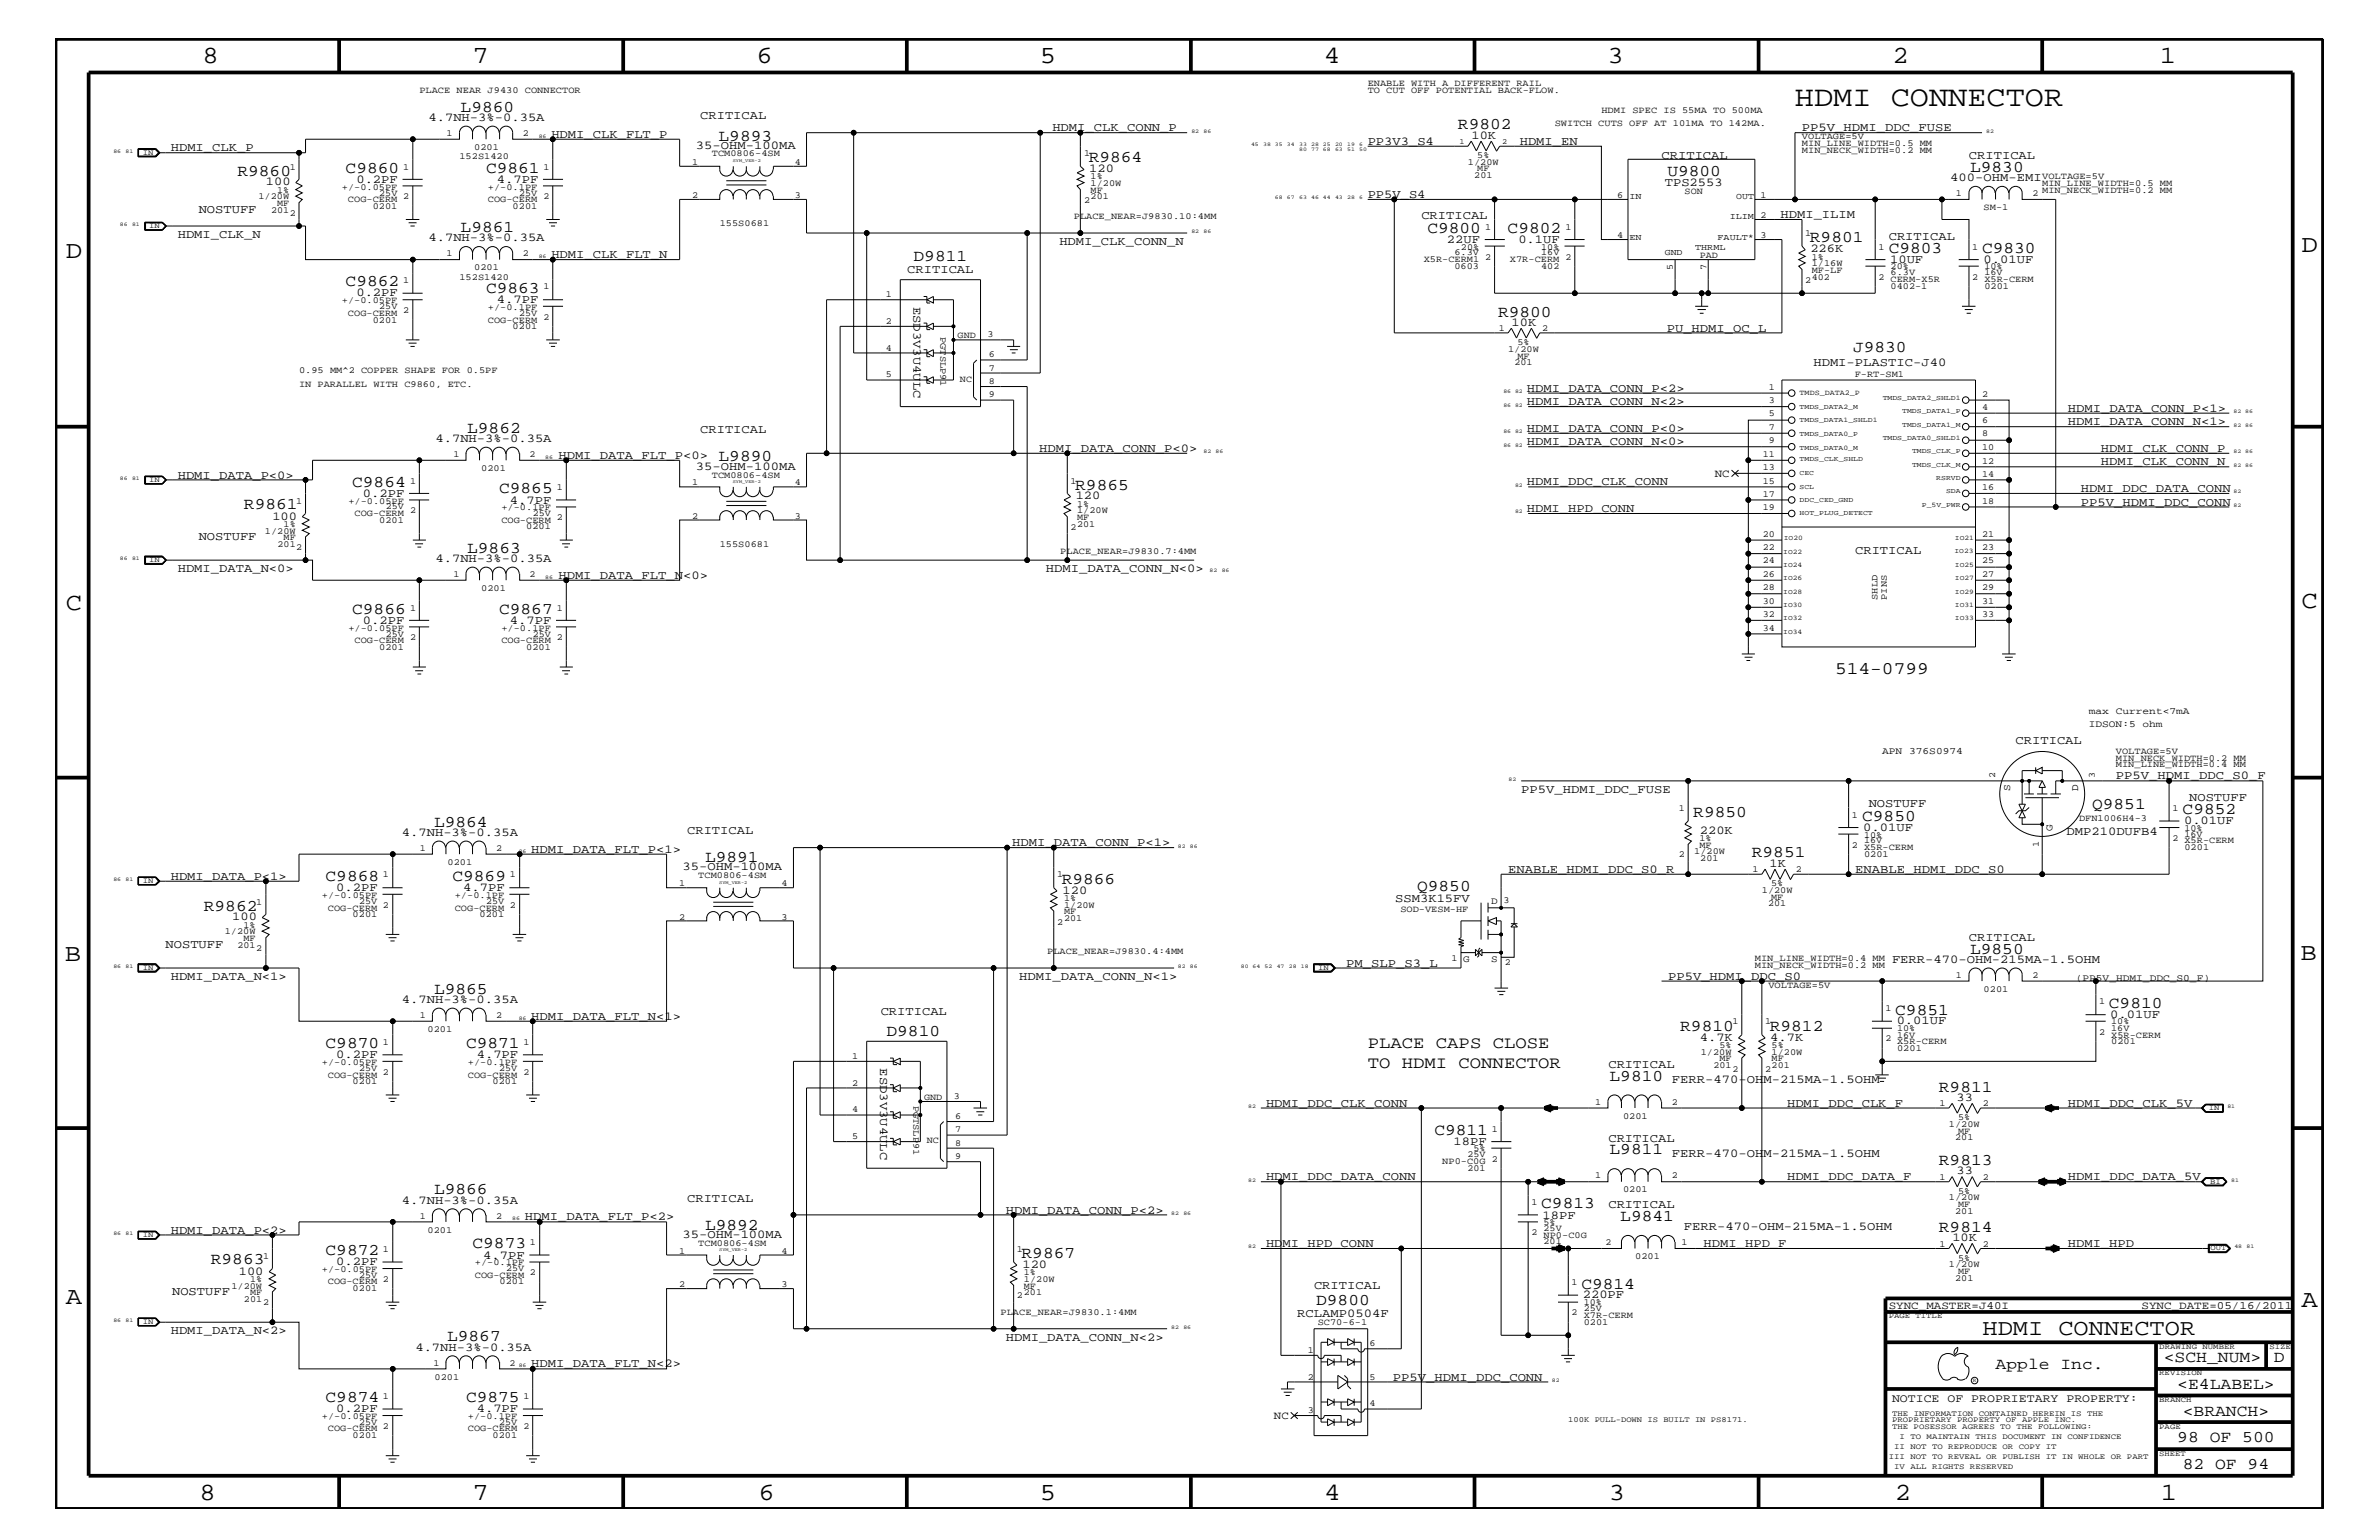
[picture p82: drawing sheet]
<svg xmlns="http://www.w3.org/2000/svg" width="432mm" height="279mm" viewBox="0 0 432 279" stroke-linecap="round" stroke-linejoin="round" font-family="sans-serif">
<defs><g id="words">
<text font-size="5.2" x="325.8" y="19.2">HDMI CONNECTOR</text>
<g font-size="4.5">
<text x="36.7" y="11.5">8</text>
<text x="85.8" y="11.5">7</text>
<text x="137.3" y="11.5">6</text>
<text x="188.7" y="11.5">5</text>
<text x="240.3" y="11.5">4</text>
<text x="291.8" y="11.5">3</text>
<text x="343.5" y="11.5">2</text>
<text x="392" y="11.5">1</text>
<text x="11.9" y="46.8">D</text>
<text x="417.7" y="45.7">D</text>
<text x="11.9" y="110.6">C</text>
<text x="417.7" y="110.3">C</text>
<text x="11.8" y="174.3">B</text>
<text x="417.6" y="174.2">B</text>
<text x="11.9" y="236.7">A</text>
<text x="417.7" y="237.1">A</text>
<text x="36.2" y="272.1">8</text>
<text x="85.8" y="272.1">7</text>
<text x="137.7" y="272.1">6</text>
<text x="188.7" y="272.1">5</text>
<text x="240.4" y="272.1">4</text>
<text x="292" y="272.1">3</text>
<text x="343.9" y="272.1">2</text>
<text x="392.2" y="272.1">1</text>
</g>
<text font-size="4.1" x="359.8" y="242.3">HDMI CONNECTOR</text>
<text font-size="3.2" x="333.1" y="122.3">514-0799</text>
<g font-size="3">
<text x="83.6" y="20.3">L9860</text>
<text x="264.6" y="23.5">R9802</text>
<text x="130.4" y="25.5">L9893</text>
<text x="197.6" y="29.4">R9864</text>
<text x="43.1" y="31.9">R9860</text>
<text x="62.7" y="31.4">C9860</text>
<text x="88.2" y="31.4">C9861</text>
<text x="302.6" y="31.9">U9800</text>
<text x="357.6" y="31.2">L9830</text>
<text x="83.6" y="42.1">L9861</text>
<text x="165.8" y="47.4">D9811</text>
<text x="259.1" y="42.3">C9800</text>
<text x="273.6" y="42.3">C9802</text>
<text x="328.5" y="44">R9801</text>
<text x="342.8" y="45.9">C9803</text>
<text x="359.7" y="45.9">C9830</text>
<text x="62.7" y="51.9">C9862</text>
<text x="88.2" y="53.2">C9863</text>
<text x="271.9" y="57.4">R9800</text>
<text x="336.3" y="64">J9830</text>
<text x="84.8" y="78.5">L9862</text>
<text x="130.4" y="83.7">L9890</text>
<text x="63.9" y="88.3">C9864</text>
<text x="90.6" y="89.5">C9865</text>
<text x="195.2" y="88.8">R9865</text>
<text x="44.3" y="92.4">R9861</text>
<text x="84.8" y="100.4">L9863</text>
<text x="63.9" y="111.4">C9866</text>
<text x="90.6" y="111.4">C9867</text>
<text x="307.3" y="148.2">R9850</text>
<text x="338" y="149">C9850</text>
<text x="379.7" y="146.8">Q9851</text>
<text x="396.2" y="147.7">C9852</text>
<text x="78.8" y="150.1">L9864</text>
<text x="318" y="155.6">R9851</text>
<text x="59.1" y="159.9">C9868</text>
<text x="82.1" y="159.9">C9869</text>
<text x="128" y="156.4">L9891</text>
<text x="192.7" y="160.3">R9866</text>
<text x="257.2" y="161.7">Q9850</text>
<text x="37" y="165.2">R9862</text>
<text x="357.6" y="173.1">L9850</text>
<text x="78.8" y="180.4">L9865</text>
<text x="344" y="184.1">C9851</text>
<text x="382.8" y="182.9">C9810</text>
<text x="59.1" y="190.2">C9870</text>
<text x="84.6" y="190.2">C9871</text>
<text x="160.9" y="188">D9810</text>
<text x="248.2" y="190.2">PLACE CAPS CLOSE</text>
<text x="305" y="187">R9810</text>
<text x="321.2" y="187">R9812</text>
<text x="248.2" y="193.7">TO HDMI CONNECTOR</text>
<text x="292.1" y="196.1">L9810</text>
<text x="351.9" y="198.1">R9811</text>
<text x="260.3" y="205.9">C9811</text>
<text x="292.1" y="209.4">L9811</text>
<text x="351.9" y="211.4">R9813</text>
<text x="78.8" y="216.7">L9866</text>
<text x="279.7" y="219.2">C9813</text>
<text x="294.1" y="221.5">L9841</text>
<text x="59.1" y="227.7">C9872</text>
<text x="85.8" y="226.5">C9873</text>
<text x="128" y="223.1">L9892</text>
<text x="351.9" y="223.5">R9814</text>
<text x="38.3" y="229.4">R9863</text>
<text x="185.4" y="228.2">R9867</text>
<text x="287" y="233.8">C9814</text>
<text x="238.9" y="236.8">D9800</text>
<text x="81.2" y="243.4">L9867</text>
<text x="362.2" y="248.4">Apple Inc.</text>
<text x="392.7" y="247.1">&lt;SCH_NUM&gt;</text>
<text x="395.2" y="252">&lt;E4LABEL&gt;</text>
<text x="412.7" y="247.1">D</text>
<text x="59.1" y="254.4">C9874</text>
<text x="84.6" y="254.4">C9875</text>
<text x="396.2" y="256.8">&lt;BRANCH&gt;</text>
<text x="395.2" y="261.6">98 OF 500</text>
<text x="396.2" y="266.6">82 OF 94</text>
</g>
<g font-size="2.2">
<text x="77.8" y="22">4.7NH-3%-0.35A</text>
<text x="127.1" y="21.6">CRITICAL</text>
<text x="191" y="23.8">HDMI_CLK_CONN_P</text>
<text x="327.1" y="23.8">PP5V_HDMI_DDC_FUSE</text>
<text x="31" y="27.5">HDMI_CLK_P</text>
<text x="100.1" y="25">HDMI_CLK_FLT_P</text>
<text x="126.3" y="27">35-OHM-100MA</text>
<text x="248.2" y="26.3">PP3V3_S4</text>
<text x="267.1" y="25.2">10K</text>
<text x="275.8" y="26.3">HDMI_EN</text>
<text x="301.6" y="28.9">CRITICAL</text>
<text x="357.4" y="28.9">CRITICAL</text>
<text x="48.3" y="33.6">100</text>
<text x="64.7" y="33.1">0.2PF</text>
<text x="90.2" y="33.1">4.7PF</text>
<text x="197.7" y="31.2">120</text>
<text x="248.2" y="35.9">PP5V_S4</text>
<text x="302.2" y="33.7">TPS2553</text>
<text x="354" y="32.9">400-OHM-EMI</text>
<text x="36.1" y="38.6">NOSTUFF</text>
<text x="258" y="39.8">CRITICAL</text>
<text x="323.2" y="39.6">HDMI_ILIM</text>
<text x="32.3" y="43.2">HDMI_CLK_N</text>
<text x="77.8" y="43.8">4.7NH-3%-0.35A</text>
<text x="100.1" y="46.8">HDMI_CLK_FLT_N</text>
<text x="192.3" y="44.4">HDMI_CLK_CONN_N</text>
<text x="262.6" y="44.1">22UF</text>
<text x="275.6" y="44.1">0.1UF</text>
<text x="328.6" y="45.7">226K</text>
<text x="342.8" y="43.5">CRITICAL</text>
<text x="343.1" y="47.7">10UF</text>
<text x="360" y="47.7">0.01UF</text>
<text x="64.7" y="53.8">0.2PF</text>
<text x="164.7" y="49.6">CRITICAL</text>
<text x="90.2" y="55">4.7PF</text>
<text x="165.8" y="55.7" transform="rotate(90 165.8 55.7)">ESD3V3U4ULC</text>
<text x="274.4" y="59.1">10K</text>
<text x="302.5" y="60.2">PU_HDMI_OC_L</text>
<text x="277.1" y="71.1">HDMI_DATA_CONN_P&lt;2&gt;</text>
<text x="329.1" y="66.4">HDMI-PLASTIC-J40</text>
<text x="277.1" y="73.5">HDMI_DATA_CONN_N&lt;2&gt;</text>
<text x="375.3" y="74.7">HDMI_DATA_CONN_P&lt;1&gt;</text>
<text x="375.3" y="77.2">HDMI_DATA_CONN_N&lt;1&gt;</text>
<text x="79" y="80.2">4.7NH-3%-0.35A</text>
<text x="101.3" y="83.3">HDMI_DATA_FLT_P&lt;0&gt;</text>
<text x="127.1" y="78.6">CRITICAL</text>
<text x="188.6" y="82">HDMI_DATA_CONN_P&lt;0&gt;</text>
<text x="277.1" y="78.3">HDMI_DATA_CONN_P&lt;0&gt;</text>
<text x="277.1" y="80.8">HDMI_DATA_CONN_N&lt;0&gt;</text>
<text x="381.3" y="82">HDMI_CLK_CONN_P</text>
<text x="32.3" y="86.9">HDMI_DATA_P&lt;0&gt;</text>
<text x="126.3" y="85.2">35-OHM-100MA</text>
<text x="277.1" y="88.1">HDMI_DDC_CLK_CONN</text>
<text x="377.7" y="89.3">HDMI_DDC_DATA_CONN</text>
<text x="381.3" y="84.4">HDMI_CLK_CONN_N</text>
<text x="49.4" y="94.3">100</text>
<text x="65.9" y="90.1">0.2PF</text>
<text x="92.5" y="91.4">4.7PF</text>
<text x="195.2" y="90.6">120</text>
<text x="277.1" y="92.9">HDMI_HPD_CONN</text>
<text x="377.7" y="91.7">PP5V_HDMI_DDC_CONN</text>
<text x="36.1" y="98">NOSTUFF</text>
<text x="336.7" y="100.4">CRITICAL</text>
<text x="32.3" y="103.8">HDMI_DATA_N&lt;0&gt;</text>
<text x="79" y="102.1">4.7NH-3%-0.35A</text>
<text x="101.3" y="105">HDMI_DATA_FLT_N&lt;0&gt;</text>
<text x="189.8" y="103.8">HDMI_DATA_CONN_N&lt;0&gt;</text>
<text x="65.9" y="113.1">0.2PF</text>
<text x="92.5" y="113.1">4.7PF</text>
<text x="365.8" y="135">CRITICAL</text>
<text x="276.1" y="143.9">PP5V_HDMI_DDC_FUSE</text>
<text x="384" y="141.4">PP5V_HDMI_DDC_S0_F</text>
<text x="339.2" y="146.5">NOSTUFF</text>
<text x="396.4" y="149.5">0.01UF</text>
<text x="397.3" y="145.3">NOSTUFF</text>
<text x="72.9" y="151.8">4.7NH-3%-0.35A</text>
<text x="96.4" y="154.7">HDMI_DATA_FLT_P&lt;1&gt;</text>
<text x="124.7" y="151.3">CRITICAL</text>
<text x="183.7" y="153.5">HDMI_DATA_CONN_P&lt;1&gt;</text>
<text x="308.5" y="151.2">220K</text>
<text x="338.2" y="150.7">0.01UF</text>
<text x="375.1" y="151.5">DMP210DUFB4</text>
<text x="31" y="159.6">HDMI_DATA_P&lt;1&gt;</text>
<text x="61" y="161.7">0.2PF</text>
<text x="84.1" y="161.7">4.7PF</text>
<text x="123.9" y="157.9">35-OHM-100MA</text>
<text x="273.7" y="158.4">ENABLE_HDMI_DDC_S0_R</text>
<text x="321.2" y="157.3">1K</text>
<text x="336.7" y="158.4">ENABLE_HDMI_DDC_S0</text>
<text x="42.2" y="167">100</text>
<text x="192.9" y="162.2">120</text>
<text x="253.2" y="163.6">SSM3K15FV</text>
<text x="30.1" y="172">NOSTUFF</text>
<text x="357.4" y="170.7">CRITICAL</text>
<text x="31" y="177.7">HDMI_DATA_N&lt;1&gt;</text>
<text x="185" y="177.7">HDMI_DATA_CONN_N&lt;1&gt;</text>
<text x="244.3" y="175.4">PM_SLP_S3_L</text>
<text x="302.8" y="177.7">PP5V_HDMI_DDC_S0</text>
<text x="343.4" y="174.8">FERR-470-OHM-215MA-1.5OHM</text>
<text x="72.9" y="182.1">4.7NH-3%-0.35A</text>
<text x="96.4" y="185">HDMI_DATA_FLT_N&lt;1&gt;</text>
<text x="159.9" y="184.1">CRITICAL</text>
<text x="344.3" y="185.9">0.01UF</text>
<text x="383" y="184.7">0.01UF</text>
<text x="61" y="192">0.2PF</text>
<text x="86.5" y="192">4.7PF</text>
<text x="308.5" y="188.8">4.7K</text>
<text x="321.3" y="188.8">4.7K</text>
<text x="159.8" y="193.8" transform="rotate(90 159.8 193.8)">ESD3V3U4ULC</text>
<text x="291.9" y="193.7">CRITICAL</text>
<text x="303.4" y="196.5">FERR-470-OHM-215MA-1.5OHM</text>
<text x="229.8" y="200.9">HDMI_DDC_CLK_CONN</text>
<text x="324.4" y="200.9">HDMI_DDC_CLK_F</text>
<text x="355.1" y="199.8">33</text>
<text x="375.3" y="200.9">HDMI_DDC_CLK_5V</text>
<text x="263.8" y="207.7">18PF</text>
<text x="291.9" y="207.1">CRITICAL</text>
<text x="303.4" y="209.9">FERR-470-OHM-215MA-1.5OHM</text>
<text x="229.8" y="214.2">HDMI_DDC_DATA_CONN</text>
<text x="324.4" y="214.2">HDMI_DDC_DATA_F</text>
<text x="355.1" y="213">33</text>
<text x="375.3" y="214.2">HDMI_DDC_DATA_5V</text>
<text x="72.9" y="218.4">4.7NH-3%-0.35A</text>
<text x="95.2" y="221.4">HDMI_DATA_FLT_P&lt;2&gt;</text>
<text x="124.7" y="218">CRITICAL</text>
<text x="182.5" y="220.2">HDMI_DATA_CONN_P&lt;2&gt;</text>
<text x="280" y="221.1">18PF</text>
<text x="291.9" y="219.2">CRITICAL</text>
<text x="31" y="223.9">HDMI_DATA_P&lt;2&gt;</text>
<text x="123.9" y="224.6">35-OHM-100MA</text>
<text x="229.8" y="226.3">HDMI_HPD_CONN</text>
<text x="305.6" y="223.2">FERR-470-OHM-215MA-1.5OHM</text>
<text x="309.2" y="226.3">HDMI_HPD_F</text>
<text x="354.4" y="225.2">10K</text>
<text x="375.3" y="226.3">HDMI_HPD</text>
<text x="43.3" y="231.3">100</text>
<text x="61" y="229.6">0.2PF</text>
<text x="87.7" y="228.4">4.7PF</text>
<text x="185.6" y="230.1">120</text>
<text x="238.5" y="233.8">CRITICAL</text>
<text x="31.2" y="235">NOSTUFF</text>
<text x="235.5" y="238.9">RCLAMP0504F</text>
<text x="287.3" y="235.6">220PF</text>
<text x="31" y="242">HDMI_DATA_N&lt;2&gt;</text>
<text x="75.4" y="245.1">4.7NH-3%-0.35A</text>
<text x="182.5" y="243.3">HDMI_DATA_CONN_N&lt;2&gt;</text>
<text x="96.4" y="248.1">HDMI_DATA_FLT_N&lt;2&gt;</text>
<text x="252.8" y="250.6">PP5V_HDMI_DDC_CONN</text>
<text x="61" y="256.2">0.2PF</text>
<text x="86.5" y="256.2">4.7PF</text>
</g>
<text font-size="2.1" x="343.4" y="254.4">NOTICE OF PROPRIETARY PROPERTY:</text>
<g font-size="2">
<text x="311.2" y="86.5">NC</text>
<text x="342.8" y="237.4">SYNC_MASTER=J40I</text>
<text x="388.7" y="237.4">SYNC_DATE=05/16/2011</text>
<text x="231.2" y="257.4">NC</text>
</g>
<g font-size="1.9">
<text x="364.8" y="143.5" transform="rotate(-90 364.8 143.5)">S</text>
<text x="377.2" y="143.5" transform="rotate(-90 377.2 143.5)">D</text>
<text x="372.5" y="150.7" transform="rotate(-90 372.5 150.7)">G</text>
</g>
<g font-size="1.8">
<text x="379.1" y="129.6">max Current&lt;7mA</text>
<text x="379.1" y="131.9">IDSON:5 ohm</text>
<text x="341.6" y="136.8">APN 376S0974</text>
<text x="270.7" y="163.9">D</text>
<text x="265.6" y="174.5">G</text>
<text x="270.7" y="174.5">S</text>
<text x="376.8" y="178">(PP5V_HDMI_DDC_S0_F)</text>
</g>
<g font-size="1.7">
<text x="76.1" y="16.8">PLACE NEAR J9430 CONNECTOR</text>
<text x="248.2" y="15.6">ENABLE WITH A DIFFERENT RAIL</text>
<text x="248.2" y="16.8">TO CUT OFF POTENTIAL BACK-FLOW.</text>
<text x="282.2" y="22.9">SWITCH CUTS OFF AT 101MA TO 142MA.</text>
<text x="290.7" y="20.4">HDMI SPEC IS 55MA TO 500MA</text>
<text x="81" y="24.7">1</text>
<text x="83.4" y="28.9">152S1420</text>
<text x="86.1" y="27.2">0201</text>
<text x="94.9" y="24.7">2</text>
<text x="125.6" y="29.9">1</text>
<text x="129.2" y="28.4">TCM0806-4SM</text>
<text x="144.3" y="29.9">4</text>
<text x="196.8" y="28.3">1</text>
<text x="266.4" y="29.9">1/20W</text>
<text x="268.1" y="28.6">5%</text>
<text x="327.1" y="27.7">MIN_NECK_WIDTH=0.2 MM</text>
<text x="327.1" y="26.5">MIN_LINE_WIDTH=0.5 MM</text>
<text x="327.1" y="25.3">VOLTAGE=5V</text>
<text x="50.3" y="35">1%</text>
<text x="52.6" y="30.8">1</text>
<text x="62.1" y="34.4">+/-0.05PF</text>
<text x="68.8" y="35.5">25V</text>
<text x="73.2" y="30.8">1</text>
<text x="88.6" y="34.4">+/-0.1PF</text>
<text x="94.2" y="35.5">25V</text>
<text x="98.6" y="30.8">1</text>
<text x="125.6" y="35.9">2</text>
<text x="144.3" y="35.9">3</text>
<text x="198" y="35">MF</text>
<text x="198" y="32.5">1%</text>
<text x="198" y="33.7">1/20W</text>
<text x="267.6" y="32.3">201</text>
<text x="268.1" y="31.1">MF</text>
<text x="293.5" y="35.8">6</text>
<text x="305.8" y="35.2">SON</text>
<text x="319.5" y="35.9">1</text>
<text x="355" y="35.6">1</text>
<text x="368.9" y="35.6">2</text>
<text x="370.7" y="35">MIN_NECK_WIDTH=0.2 MM</text>
<text x="370.7" y="33.7">MIN_LINE_WIDTH=0.5 MM</text>
<text x="370.7" y="32.5">VOLTAGE=5V</text>
<text x="46.9" y="36.2">1/20W</text>
<text x="49.2" y="38.6">201</text>
<text x="50.3" y="37.4">MF</text>
<text x="52.6" y="39.2">2</text>
<text x="63.2" y="36.7">COG-CERM</text>
<text x="67.6" y="37.9">0201</text>
<text x="73.2" y="36.2">2</text>
<text x="88.6" y="36.7">COG-CERM</text>
<text x="93" y="37.9">0201</text>
<text x="98.6" y="36.2">2</text>
<text x="130.6" y="41">155S0681</text>
<text x="194.9" y="39.8">PLACE_NEAR=J9830.10:4MM</text>
<text x="196.8" y="36.8">2</text>
<text x="198" y="36.2">201</text>
<text x="269.6" y="41.7">1</text>
<text x="284.1" y="41.7">1</text>
<text x="319.5" y="39.6">2</text>
<text x="360" y="38.1">SM-1</text>
<text x="81" y="46.5">1</text>
<text x="94.9" y="46.5">2</text>
<text x="258.4" y="47.6">X5R-CERM1</text>
<text x="264" y="46.3">6.3V</text>
<text x="265.2" y="45.3">20%</text>
<text x="269.6" y="47.1">2</text>
<text x="274.1" y="47.6">X7R-CERM</text>
<text x="279.7" y="45.3">10%</text>
<text x="279.7" y="46.3">16V</text>
<text x="284.1" y="47.1">2</text>
<text x="293.5" y="43.1">4</text>
<text x="308.5" y="46.8">PAD</text>
<text x="319.5" y="43.1">3</text>
<text x="327.7" y="42.9">1</text>
<text x="328.8" y="47.1">1%</text>
<text x="341" y="45.3">1</text>
<text x="358" y="45.3">1</text>
<text x="73.2" y="51.3">1</text>
<text x="83.4" y="50.7">152S1420</text>
<text x="86.1" y="49.1">0201</text>
<text x="98.6" y="52.5">1</text>
<text x="160.8" y="53.9">1</text>
<text x="264" y="48.8">0603</text>
<text x="279.7" y="48.8">402</text>
<text x="303.6" y="49" transform="rotate(-90 303.6 49)">5</text>
<text x="309.7" y="49" transform="rotate(-90 309.7 49)">7</text>
<text x="327.7" y="51.3">2</text>
<text x="328.8" y="49.6">MF-LF</text>
<text x="328.8" y="50.7">402</text>
<text x="328.8" y="48.3">1/16W</text>
<text x="341" y="50.7">2</text>
<text x="343.2" y="51.3">CERM-X5R</text>
<text x="343.2" y="52.4">0402-1</text>
<text x="343.2" y="48.9">20%</text>
<text x="343.2" y="50">6.3V</text>
<text x="358" y="50.7">2</text>
<text x="360.2" y="51.3">X5R-CERM</text>
<text x="360.2" y="52.4">0201</text>
<text x="360.2" y="48.9">10%</text>
<text x="360.2" y="50">16V</text>
<text x="62.1" y="55">+/-0.05PF</text>
<text x="63.2" y="57.3">COG-CERM</text>
<text x="67.6" y="58.5">0201</text>
<text x="68.8" y="56.1">25V</text>
<text x="73.2" y="56.8">2</text>
<text x="88.6" y="56.2">+/-0.1PF</text>
<text x="88.6" y="58.5">COG-CERM</text>
<text x="93" y="59.7">0201</text>
<text x="94.2" y="57.3">25V</text>
<text x="98.6" y="58">2</text>
<text x="160.8" y="58.8">2</text>
<text x="160.8" y="63.6">4</text>
<text x="170.7" y="61.2" transform="rotate(90 170.7 61.2)">PGTSLP91</text>
<text x="173.8" y="61.4">GND</text>
<text x="179.2" y="61.2">3</text>
<text x="179.5" y="64.8">6</text>
<text x="272" y="60.1">1</text>
<text x="273.7" y="63.9">1/20W</text>
<text x="275.4" y="62.6">5%</text>
<text x="275.4" y="65.1">MF</text>
<text x="279.9" y="60.1">2</text>
<text x="54.3" y="70.1">IN PARALLEL WITH C9860, ETC.</text>
<text x="54.3" y="67.7">0.95 MM^2 COPPER SHAPE FOR 0.5PF</text>
<text x="160.8" y="68.4">5</text>
<text x="174.2" y="69.3">NC</text>
<text x="179.5" y="69.7">8</text>
<text x="179.5" y="67.3">7</text>
<text x="274.9" y="66.2">201</text>
<text x="321.1" y="70.7">1</text>
<text x="336.6" y="68.4">F-RT-SM1</text>
<text x="359.7" y="72">2</text>
<text x="179.5" y="72.1">9</text>
<text x="321.1" y="73.2">3</text>
<text x="321.1" y="75.6">5</text>
<text x="359.7" y="74.4">4</text>
<text x="359.7" y="76.8">6</text>
<text x="82.3" y="82.8">1</text>
<text x="96.1" y="82.8">2</text>
<text x="320" y="82.8">11</text>
<text x="321.1" y="78">7</text>
<text x="321.1" y="80.5">9</text>
<text x="359.7" y="79.2">8</text>
<text x="359.7" y="81.6">10</text>
<text x="74.4" y="87.7">1</text>
<text x="87.3" y="85.4">0201</text>
<text x="101.1" y="88.9">1</text>
<text x="125.6" y="88.1">1</text>
<text x="129.2" y="86.6">TCM0806-4SM</text>
<text x="144.3" y="88.1">4</text>
<text x="194.3" y="87.7">1</text>
<text x="320" y="87.7">15</text>
<text x="320" y="85.3">13</text>
<text x="359.7" y="84.1">12</text>
<text x="359.7" y="88.9">16</text>
<text x="359.7" y="86.5">14</text>
<text x="51.5" y="95.6">1%</text>
<text x="53.8" y="91.4">1</text>
<text x="63.2" y="91.4">+/-0.05PF</text>
<text x="64.3" y="93.7">COG-CERM</text>
<text x="68.8" y="94.9">0201</text>
<text x="70" y="92.4">25V</text>
<text x="74.4" y="93.2">2</text>
<text x="91" y="94.9">COG-CERM</text>
<text x="91" y="92.6">+/-0.1PF</text>
<text x="96.7" y="93.7">25V</text>
<text x="101.1" y="94.3">2</text>
<text x="125.6" y="94.2">2</text>
<text x="144.3" y="94.2">3</text>
<text x="195.5" y="95.6">201</text>
<text x="195.5" y="92">1%</text>
<text x="195.5" y="93.2">1/20W</text>
<text x="195.5" y="94.3">MF</text>
<text x="320" y="92.6">19</text>
<text x="320" y="90.1">17</text>
<text x="359.7" y="91.4">18</text>
<text x="48.1" y="96.8">1/20W</text>
<text x="50.4" y="99.3">201</text>
<text x="51.5" y="98">MF</text>
<text x="53.8" y="99.9">2</text>
<text x="95.5" y="96">0201</text>
<text x="130.6" y="99.3">155S0681</text>
<text x="192.4" y="100.4">PLACE_NEAR=J9830.7:4MM</text>
<text x="194.3" y="96.2">2</text>
<text x="320" y="99.9">22</text>
<text x="320" y="97.4">20</text>
<text x="359.7" y="99.9">23</text>
<text x="359.7" y="97.4">21</text>
<text x="82.3" y="104.7">1</text>
<text x="87.3" y="107.2">0201</text>
<text x="96.1" y="104.7">2</text>
<text x="320" y="107.1">28</text>
<text x="320" y="104.7">26</text>
<text x="320" y="102.2">24</text>
<text x="359.7" y="107.1">29</text>
<text x="359.7" y="104.7">27</text>
<text x="359.7" y="102.2">25</text>
<text x="74.4" y="110.8">1</text>
<text x="101.1" y="110.8">1</text>
<text x="320" y="112">32</text>
<text x="320" y="109.5">30</text>
<text x="340.8" y="108.8" transform="rotate(-90 340.8 108.8)">SHLD</text>
<text x="342.5" y="108.8" transform="rotate(-90 342.5 108.8)">PINS</text>
<text x="359.7" y="112">33</text>
<text x="359.7" y="109.5">31</text>
<text x="63.2" y="114.4">+/-0.05PF</text>
<text x="64.3" y="116.7">COG-CERM</text>
<text x="68.8" y="117.9">0201</text>
<text x="70" y="115.5">25V</text>
<text x="74.4" y="116.2">2</text>
<text x="91" y="116.7">COG-CERM</text>
<text x="91" y="114.4">+/-0.1PF</text>
<text x="95.5" y="117.9">0201</text>
<text x="96.7" y="115.5">25V</text>
<text x="101.1" y="116.2">2</text>
<text x="320" y="114.4">34</text>
<text x="384" y="136.8">VOLTAGE=5V</text>
<text x="362.1" y="141.1" transform="rotate(-90 362.1 141.1)">2</text>
<text x="380.2" y="141.1" transform="rotate(-90 380.2 141.1)">3</text>
<text x="384" y="139.2">MIN_LINE_WIDTH=0.4 MM</text>
<text x="384" y="138">MIN_NECK_WIDTH=0.2 MM</text>
<text x="304.7" y="147.1">1</text>
<text x="336.1" y="148.4">1</text>
<text x="377.4" y="149">DFN1006H4-3</text>
<text x="394.3" y="147.1">1</text>
<text x="76.2" y="154.4">1</text>
<text x="90.1" y="154.4">2</text>
<text x="304.7" y="155.6">2</text>
<text x="307.5" y="155">1/20W</text>
<text x="308.4" y="153.8">MF</text>
<text x="308.4" y="152.6">1%</text>
<text x="336.1" y="153.8">2</text>
<text x="338.3" y="154.3">X5R-CERM</text>
<text x="338.3" y="155.5">0201</text>
<text x="338.3" y="152">10%</text>
<text x="338.3" y="153">16V</text>
<text x="370.1" y="153.7" transform="rotate(-90 370.1 153.7)">1</text>
<text x="394.3" y="152.6">2</text>
<text x="396.5" y="153">X5R-CERM</text>
<text x="396.5" y="154.3">0201</text>
<text x="396.5" y="150.7">10%</text>
<text x="396.5" y="151.8">16V</text>
<text x="69.5" y="159.2">1</text>
<text x="81.2" y="156.9">0201</text>
<text x="92.5" y="159.2">1</text>
<text x="123.3" y="160.8">1</text>
<text x="126.7" y="159.4">TCM0806-4SM</text>
<text x="141.8" y="160.8">4</text>
<text x="191.9" y="159.2">1</text>
<text x="308.6" y="156.2">201</text>
<text x="318.1" y="158.3">1</text>
<text x="319.8" y="162">1/20W</text>
<text x="321.5" y="160.8">5%</text>
<text x="326" y="158.3">2</text>
<text x="46.5" y="164.1">1</text>
<text x="58.4" y="162.8">+/-0.05PF</text>
<text x="59.5" y="165.2">COG-CERM</text>
<text x="64" y="166.4">0201</text>
<text x="65.2" y="163.9">25V</text>
<text x="69.5" y="164.7">2</text>
<text x="82.5" y="165.2">COG-CERM</text>
<text x="82.5" y="162.8">+/-0.1PF</text>
<text x="87" y="166.4">0201</text>
<text x="88.2" y="163.9">25V</text>
<text x="92.5" y="164.7">2</text>
<text x="123.3" y="166.9">2</text>
<text x="141.8" y="166.9">3</text>
<text x="191.9" y="167.8">2</text>
<text x="193.1" y="167.1">201</text>
<text x="193.1" y="163.5">1%</text>
<text x="193.1" y="164.7">1/20W</text>
<text x="193.1" y="165.9">MF</text>
<text x="254.2" y="165.6">SOD-VESM-HF</text>
<text x="272.9" y="163.9">3</text>
<text x="320.9" y="164.5">201</text>
<text x="321.5" y="163.3">MF</text>
<text x="40.8" y="169.5">1/20W</text>
<text x="43.1" y="172">201</text>
<text x="44.2" y="170.7">MF</text>
<text x="44.2" y="168.3">1%</text>
<text x="46.5" y="172.6">2</text>
<text x="190.1" y="173.2">PLACE_NEAR=J9830.4:4MM</text>
<text x="263.5" y="174.4">1</text>
<text x="273.1" y="175.1">2</text>
<text x="318.5" y="174.4">MIN_LINE_WIDTH=0.4 MM</text>
<text x="318.5" y="175.6">MIN_NECK_WIDTH=0.2 MM</text>
<text x="321" y="179.3">VOLTAGE=5V</text>
<text x="355" y="177.4">1</text>
<text x="360" y="179.9">0201</text>
<text x="368.9" y="177.4">2</text>
<text x="76.2" y="184.7">1</text>
<text x="90.1" y="184.7">2</text>
<text x="314.5" y="185.9">1</text>
<text x="320.4" y="185.9">1</text>
<text x="342.2" y="183.5">1</text>
<text x="381" y="182.2">1</text>
<text x="383.2" y="185.9">10%</text>
<text x="69.5" y="189.5">1</text>
<text x="77.6" y="187.2">0201</text>
<text x="95" y="189.5">1</text>
<text x="308.7" y="191.4">1/20W</text>
<text x="312.1" y="190.2">5%</text>
<text x="321.6" y="190.2">5%</text>
<text x="321.6" y="191.4">1/20W</text>
<text x="342.2" y="188.9">2</text>
<text x="344.3" y="189.4">X5R-CERM</text>
<text x="344.3" y="190.6">0201</text>
<text x="344.3" y="187.1">10%</text>
<text x="344.3" y="188.2">16V</text>
<text x="381" y="187.7">2</text>
<text x="383.2" y="188.2">X5R-CERM</text>
<text x="383.2" y="189.4">0201</text>
<text x="383.2" y="187">16V</text>
<text x="58.4" y="193.2">+/-0.05PF</text>
<text x="59.5" y="195.5">COG-CERM</text>
<text x="64" y="196.7">0201</text>
<text x="65.2" y="194.3">25V</text>
<text x="69.5" y="195">2</text>
<text x="84.9" y="195.5">COG-CERM</text>
<text x="84.9" y="193.2">+/-0.1PF</text>
<text x="89.4" y="196.7">0201</text>
<text x="90.6" y="194.3">25V</text>
<text x="95" y="195">2</text>
<text x="154.7" y="197">2</text>
<text x="154.7" y="192.1">1</text>
<text x="311" y="193.7">201</text>
<text x="312.1" y="192.6">MF</text>
<text x="314.5" y="194.4">2</text>
<text x="320.4" y="194.4">2</text>
<text x="321.6" y="192.6">MF</text>
<text x="321.6" y="193.7">201</text>
<text x="154.7" y="201.8">4</text>
<text x="165.8" y="200.6" transform="rotate(90 165.8 200.6)">PGTSLP91</text>
<text x="167.7" y="199.6">GND</text>
<text x="173.1" y="199.4">3</text>
<text x="173.4" y="203.1">6</text>
<text x="289.6" y="200.4">1</text>
<text x="294.6" y="203">0201</text>
<text x="303.4" y="200.4">2</text>
<text x="352" y="200.7">1</text>
<text x="355.4" y="203.2">5%</text>
<text x="359.9" y="200.7">2</text>
<text x="154.7" y="206.7">5</text>
<text x="168.2" y="207.5">NC</text>
<text x="173.4" y="207.9">8</text>
<text x="173.4" y="205.4">7</text>
<text x="267.5" y="208.9">5%</text>
<text x="270.8" y="205.3">1</text>
<text x="353.7" y="204.4">1/20W</text>
<text x="354.9" y="206.9">201</text>
<text x="355.4" y="205.7">MF</text>
<text x="173.4" y="210.3">9</text>
<text x="261.8" y="211.3">NP0-C0G</text>
<text x="266.4" y="212.5">201</text>
<text x="266.4" y="210">25V</text>
<text x="270.8" y="210.8">2</text>
<text x="289.6" y="213.8">1</text>
<text x="303.4" y="213.8">2</text>
<text x="352" y="214.1">1</text>
<text x="359.9" y="214.1">2</text>
<text x="76.2" y="221.1">1</text>
<text x="90.1" y="221.1">2</text>
<text x="278" y="218.6">1</text>
<text x="294.6" y="216.4">0201</text>
<text x="353.7" y="217.8">1/20W</text>
<text x="354.9" y="220.2">201</text>
<text x="355.4" y="219">MF</text>
<text x="355.4" y="216.6">5%</text>
<text x="69.5" y="227.1">1</text>
<text x="77.6" y="223.6">0201</text>
<text x="96.2" y="225.9">1</text>
<text x="123.3" y="227.5">1</text>
<text x="126.7" y="226">TCM0806-4SM</text>
<text x="141.8" y="227.5">4</text>
<text x="184.6" y="227.1">1</text>
<text x="278" y="224.1">2</text>
<text x="280.2" y="224.6">NP0-C0G</text>
<text x="280.2" y="225.7">201</text>
<text x="280.2" y="222.3">5%</text>
<text x="280.2" y="223.4">25V</text>
<text x="291.4" y="225.9">2</text>
<text x="305.2" y="225.9">1</text>
<text x="352" y="226.2">1</text>
<text x="359.9" y="226.2">2</text>
<text x="42" y="233.8">1/20W</text>
<text x="45.4" y="232.6">1%</text>
<text x="47.8" y="228.4">1</text>
<text x="58.4" y="230.7">+/-0.05PF</text>
<text x="59.5" y="233">COG-CERM 2</text>
<text x="65.2" y="231.8">25V</text>
<text x="86.2" y="231.8">COG-CERM</text>
<text x="86.2" y="229.6">+/-0.1PF</text>
<text x="90.7" y="233">0201</text>
<text x="91.9" y="230.7">25V</text>
<text x="96.2" y="231.3">2</text>
<text x="123.3" y="233.5">2</text>
<text x="141.8" y="233.5">3</text>
<text x="185.8" y="231.3">1%</text>
<text x="185.8" y="232.6">1/20W</text>
<text x="185.8" y="233.8">MF</text>
<text x="285.2" y="233.2">1</text>
<text x="296.8" y="228.5">0201</text>
<text x="353.7" y="229.9">1/20W</text>
<text x="354.9" y="232.4">201</text>
<text x="355.4" y="231.1">MF</text>
<text x="355.4" y="228.7">5%</text>
<text x="44.3" y="236.2">201</text>
<text x="45.4" y="235">MF</text>
<text x="47.8" y="236.8">2</text>
<text x="64" y="234.3">0201</text>
<text x="181.6" y="238.6">PLACE_NEAR=J9830.1:4MM</text>
<text x="184.6" y="235.6">2</text>
<text x="185.8" y="235">201</text>
<text x="285.2" y="238.6">2</text>
<text x="287.4" y="239.1">X7R-CERM</text>
<text x="287.4" y="236.8">10%</text>
<text x="287.4" y="237.9">25V</text>
<text x="237.4" y="245.5">1</text>
<text x="239.2" y="240.3">SC70-6-1</text>
<text x="248.6" y="244.2">6</text>
<text x="287.4" y="240.3">0201</text>
<text x="78.7" y="247.8">1</text>
<text x="78.9" y="250.3">0201</text>
<text x="92.5" y="247.8">2</text>
<text x="237.4" y="250.3">2</text>
<text x="248.6" y="250.3">5</text>
<text x="58.4" y="257.4">+/-0.05PF</text>
<text x="69.5" y="253.8">1</text>
<text x="84.9" y="257.4">+/-0.1PF</text>
<text x="95" y="253.8">1</text>
<text x="237.4" y="256.4">3</text>
<text x="248.6" y="255.1">4</text>
<text x="59.5" y="259.7">COG-CERM</text>
<text x="64" y="261">0201</text>
<text x="65.2" y="258.5">25V</text>
<text x="69.5" y="259.3">2</text>
<text x="84.9" y="259.7">COG-CERM</text>
<text x="89.4" y="261">0201</text>
<text x="90.6" y="258.5">25V</text>
<text x="95" y="259.3">2</text>
</g>
<g font-size="1.6">
<text x="295.7" y="36.2">IN</text>
<text x="313.9" y="39.8">ILIM</text>
<text x="315.1" y="36.2">OUT</text>
<text x="295.7" y="43.5">EN</text>
<text x="302.2" y="46.3">GND</text>
<text x="307.7" y="45.3">THRML</text>
<text x="311.7" y="43.5">FAULT*</text>
</g>
<g font-size="1.4">
<text x="25.9" y="28.1">IN</text>
<text x="264.9" y="26.1">1</text>
<text x="272.6" y="26.1">2</text>
<text x="27.1" y="41.4">IN</text>
<text x="326.6" y="71.7">TMDS_DATA2_P</text>
<text x="27.1" y="87.5">IN</text>
<text x="27.1" y="102.1">IN</text>
<text x="25.9" y="160.2">IN</text>
<text x="25.9" y="176">IN</text>
<text x="239.3" y="176">IN</text>
<text x="400.9" y="201.5">IN</text>
<text x="401.2" y="214.7">BI</text>
<text x="25.9" y="224.5">IN</text>
<text x="401.2" y="226.9">OUT</text>
<text x="342.8" y="239.2">PAGE TITLE</text>
<text x="25.9" y="240.2">IN</text>
<text x="391.9" y="244.7">DRAWING NUMBER</text>
<text x="411.9" y="244.7">SIZE</text>
<text x="391.9" y="249.5">REVISION</text>
<text x="343.4" y="256.8">THE INFORMATION CONTAINED HEREIN IS THE</text>
<text x="391.9" y="254.4">BRANCH</text>
<text x="284.6" y="258">100K PULL-DOWN IS BUILT IN PS8171.</text>
<text x="343.4" y="258">PROPRIETARY PROPERTY OF APPLE INC.</text>
<text x="343.4" y="259.3">THE POSESSOR AGREES TO THE FOLLOWING:</text>
<text x="343.8" y="262.9">II NOT TO REPRODUCE OR COPY IT</text>
<text x="344.8" y="261.1">I TO MAINTAIN THIS DOCUMENT IN CONFIDENCE</text>
<text x="391.9" y="259.3">PAGE</text>
<text x="342.8" y="264.7">III NOT TO REVEAL OR PUBLISH IT IN WHOLE OR PART</text>
<text x="343.8" y="266.6">IV ALL RIGHTS RESERVED</text>
<text x="391.9" y="264.1">SHEET</text>
</g>
<g font-size="1.3">
<text x="326.6" y="74.3">TMDS_DATA2_M</text>
<text x="326.6" y="76.7">TMDS_DATA1_SHLD1</text>
<text x="341.7" y="72.6">TMDS_DATA2_SHLD1</text>
<text x="345.3" y="75">TMDS_DATA1_P</text>
<text x="345.3" y="77.4">TMDS_DATA1_M</text>
<text x="326.6" y="79.2">TMDS_DATA0_P</text>
<text x="326.6" y="81.6">TMDS_DATA0_M</text>
<text x="326.6" y="83.7">TMDS_CLK_SHLD</text>
<text x="341.7" y="79.9">TMDS_DATA0_SHLD1</text>
<text x="347" y="82.2">TMDS_CLK_P</text>
<text x="326.6" y="88.7">SCL</text>
<text x="326.6" y="86.1">CEC</text>
<text x="347" y="84.7">TMDS_CLK_M</text>
<text x="351.5" y="87.1">RSRVD</text>
<text x="353.2" y="89.5">SDA</text>
<text x="326.6" y="91.1">DDC_CED_GND</text>
<text x="326.6" y="93.5">HOT_PLUG_DETECT</text>
<text x="348.8" y="92">P_5V_PWR</text>
<text x="323.7" y="100.5">IO22</text>
<text x="323.8" y="98">IO20</text>
<text x="354.8" y="100.4">IO23</text>
<text x="354.8" y="98">IO21</text>
<text x="323.7" y="107.7">IO28</text>
<text x="323.7" y="105.3">IO26</text>
<text x="323.7" y="102.9">IO24</text>
<text x="354.8" y="107.7">IO29</text>
<text x="354.8" y="102.9">IO25</text>
<text x="354.8" y="105.3">IO27</text>
<text x="323.7" y="110.2">IO30</text>
<text x="323.7" y="112.6">IO32</text>
<text x="354.8" y="110.2">IO31</text>
<text x="354.8" y="112.6">IO33</text>
<text x="323.7" y="115">IO34</text>
</g>
<g font-size="1">
<text x="20.6" y="27.7">86</text>
<text x="22.8" y="27.7">81</text>
<text x="97.8" y="25">86</text>
<text x="216.2" y="24.1">82</text>
<text x="218.4" y="24.1">86</text>
<text x="227.1" y="26.5">45</text>
<text x="229.3" y="26.5">38 35</text>
<text x="233.6" y="26.5">34</text>
<text x="235.8" y="27.4">80</text>
<text x="235.8" y="26.5">33</text>
<text x="238" y="26.5">28 25</text>
<text x="238" y="27.4">77 68</text>
<text x="242.3" y="26.5">20</text>
<text x="242.3" y="27.4">63</text>
<text x="244.5" y="27.4">51</text>
<text x="244.5" y="26.5">19</text>
<text x="246.7" y="27.4">50</text>
<text x="246.7" y="26.5">6</text>
<text x="360.5" y="24.1">82</text>
<text x="21.8" y="41">86</text>
<text x="24" y="41">81</text>
<text x="231.4" y="36.2">68</text>
<text x="233.6" y="36.2">67</text>
<text x="235.8" y="36.2">63</text>
<text x="238" y="36.2">46 44</text>
<text x="242.3" y="36.2">43</text>
<text x="244.5" y="36.2">28</text>
<text x="246.7" y="36.2">6</text>
<text x="97.8" y="46.8">86</text>
<text x="216.2" y="42.3">82</text>
<text x="218.4" y="42.3">86</text>
<text x="272.9" y="71.3">86 82</text>
<text x="272.9" y="73.8">86 82</text>
<text x="405.4" y="75">82 86</text>
<text x="405.4" y="77.4">82 86</text>
<text x="99" y="83.3">86</text>
<text x="218.4" y="82.2">82</text>
<text x="220.6" y="82.2">86</text>
<text x="272.9" y="78.6">86 82</text>
<text x="272.9" y="81.1">86 82</text>
<text x="405.4" y="82.2">82 86</text>
<text x="21.8" y="87.1">86</text>
<text x="24" y="87.1">81</text>
<text x="275" y="88.3">82</text>
<text x="405.4" y="84.7">82 86</text>
<text x="405.4" y="89.5">82</text>
<text x="275" y="93.2">82</text>
<text x="405.4" y="92">82</text>
<text x="21.8" y="101.6">86</text>
<text x="24" y="101.6">81</text>
<text x="99" y="105">86</text>
<text x="219.5" y="103.8">82</text>
<text x="221.7" y="103.8">86</text>
<text x="273.8" y="141.7">82</text>
<text x="94.1" y="154.7">86</text>
<text x="213.8" y="153.8">82</text>
<text x="216" y="153.8">86</text>
<text x="20.6" y="159.9">86</text>
<text x="22.8" y="159.9">81</text>
<text x="20.6" y="175.6">86</text>
<text x="22.8" y="175.6">81</text>
<text x="213.8" y="175.6">82</text>
<text x="216" y="175.6">86</text>
<text x="225.2" y="175.6">80 64</text>
<text x="229.5" y="175.6">52</text>
<text x="231.7" y="175.6">47</text>
<text x="233.9" y="175.6">28</text>
<text x="236.1" y="175.6">18</text>
<text x="94.1" y="185">86</text>
<text x="226.6" y="201">82</text>
<text x="404.3" y="201">81</text>
<text x="226.6" y="214.4">82</text>
<text x="405" y="214.4">81</text>
<text x="93" y="221.4">86</text>
<text x="212.6" y="220.4">82</text>
<text x="214.8" y="220.4">86</text>
<text x="20.6" y="224.1">86</text>
<text x="22.8" y="224.1">81</text>
<text x="226.6" y="226.5">82</text>
<text x="405.6" y="226.5">48</text>
<text x="407.8" y="226.5">81</text>
<text x="20.6" y="239.9">86</text>
<text x="22.8" y="239.9">81</text>
<text x="212.6" y="241.1">82</text>
<text x="214.8" y="241.1">86</text>
<text x="94.1" y="248.1">86</text>
<text x="281.7" y="250.7">82</text>
<text x="358.1" y="250.7">R</text>
</g>
<g font-size=".8">
<text x="133" y="29.4">SYM_VER-2</text>
<text x="133" y="87.6">SYM_VER-2</text>
<text x="130.6" y="160.3">SYM_VER-2</text>
<text x="130.6" y="227">SYM_VER-2</text>
</g>
</g></defs>
<g fill="none" stroke="#000" stroke-width=".18">
<path d="M25.1 27h3.2l.7 .7-.7 .8h-3.2zM25.1 28.4h3.2M25.1 27h3.2M25.1 27v1.4M25.1 27.1h3.1l.6 .6M28.3 27l.6 .7-.6 .7M28.3 27l.7 .7-.7 .7M28.8 27.7h25.5v4.8l-.6 .6 1.2 .6-1.2 .7 1.2 .6-1.2 .6 1.2 .6-.6 .6v4.2M28.8 27.7l-.6 .6h-3.1M73.1 33.7h3.6M73.1 32.5h3.6M73.7 39.8h2.4"/>
<path d="M74.9 25.3v7.2M74.9 33.7v6.1M85.8 24.1a1.19 1.19 0 0 0-1.2-1.2 1.19 1.19 0 0 0-1.2 1.2v1.2h-27.9v2.4h-1.2M85.8 24.1a1.19 1.19 0 0 1 1.2-1.2 1.19 1.19 0 0 1 1.1 1.2M85.8 24.1v1.2M90.6 24.1a1.19 1.19 0 0 0-1.2-1.2 1.19 1.19 0 0 0-1.2 1.2v1.2M90.7 25.3v-1.2a1.19 1.19 0 0 1 1.2-1.2 1.19 1.19 0 0 1 1.1 1.2v1.2h30.4v4.9h7.2a1.28 1.28 0 0 0 .4 1.4 1.28 1.28 0 0 0 1.5 .1l.5-.6v-.3M98.6 33.7h3.6M98.6 32.5h3.6M99.1 39.8h2.5M100.3 25.3v7.2M100.3 33.7v6.1"/>
<path d="M131.8 33.6h7.3M131.8 32.8h7.3M133 35.6a1.19 1.19 0 0 0-1.2-1.2 1.19 1.19 0 0 0-1.2 1.2v.6h-7.2v10.9h-30.4v-1.2a1.19 1.19 0 0 0-1.1-1.2 1.19 1.19 0 0 0-1.2 1.2v1.2M133.1 30.2a1.28 1.28 0 0 0 .4 1.4 1.28 1.28 0 0 0 1.5 .1l.4-.6 .1-.3M135.5 35.6a1.19 1.19 0 0 1 1.2-1.2 1.19 1.19 0 0 1 1.1 1.2M135.5 35.6a1.19 1.19 0 0 0-1.2-1.2 1.19 1.19 0 0 0-1.2 1.2v.6M135.5 30.8a1.19 1.19 0 0 0 1.2 1.1 1.19 1.19 0 0 0 1.1-1.1M135.5 30.2v.6M135.5 35.6v.6M137.9 30.2a1.28 1.28 0 0 0 .4 1.4 1.28 1.28 0 0 0 1.5 .1l.4-.6 .1-.3M140.3 35.6a1.19 1.19 0 0 0-1.2-1.2 1.19 1.19 0 0 0-1.2 1.2v.6M140.4 35.6v.6h6v6.1h10.9"/>
<path d="M154.9 24.1h-8.5v6.1h-6v.6M188.8 24.1h-33.9v39.9h13.3l1.2 .7v-1.3l-1.2 .6M196.1 24.1h-7.3v43.6h-10.8M215.5 24.1h-19.4v6.1l.7 .6-1.3 .6 1.3 .5-1.3 .6 1.3 .6-1.3 .6 .6 .7v7.9h19.4M248.2 36.2h4.9v24.2h20.6l.6-.9 1 1.8 .8-1.8 .9 1.8 1-1.8 .9 1.8M248.2 26.5h18.2l.6-.9 1 1.8 .8-1.8 .9 1.8 1-1.8 .9 1.8M253.1 36.2h18.2v7.3M271.3 36.2h24.2M271.6 27.5l.6-1h18.5v17h4.8M285.8 36.2v7.3M295.5 28.9h23v18.2h-23zM318.5 39.8h8.6v4.8l.6 .7-1.2 .6 1.2 .6-1.2 .6 1.2 .6-1.2 .6 .6 .6v4.3h-17.1"/>
<path d="M318.5 36.2h21.9M352.5 36.2v3.6h4.9v7.3M352.5 36.2h-12.1v10.9M359.7 35a1.19 1.19 0 0 0-1.1-1.2 1.19 1.19 0 0 0-1.2 1.2v1.2h-4.9M359.7 35a1.19 1.19 0 0 1 1.2-1.2 1.19 1.19 0 0 1 1.2 1.2M359.7 35v1.2M359.7 24.1h-33.9v12.1M364.6 35a1.19 1.19 0 0 0-1.2-1.2 1.19 1.19 0 0 0-1.2 1.2v1.2M364.7 36.2v-1.2a1.19 1.19 0 0 1 1.1-1.2 1.19 1.19 0 0 1 1.2 1.2v1.2h6.1v55.8M26.3 40.4h3.2M26.3 41.7h3.2M26.3 40.3v1.5"/>
<path d="M26.4 40.4v1.3M29.5 40.3h-3.3v1.5h3.3M29.5 40.3l.7 .7-.7 .8M29.5 40.3l.6 .7M29.5 40.4l.6 .6M30.1 41h25.4v6.1h19.4M30.1 41l-.6 .7M30.1 41l-.6 .8M73.1 54.4h3.6M73.1 53.2h3.6M74.2 40.4h1.4M74.5 41h.8"/>
<path d="M74.9 54.4v7.3M85.8 45.9a1.19 1.19 0 0 0-1.2-1.2 1.19 1.19 0 0 0-1.2 1.2v1.2h-8.5v6.1M85.8 45.9a1.19 1.19 0 0 1 1.2-1.2 1.19 1.19 0 0 1 1.1 1.2M85.8 45.9v1.2M90.6 45.9a1.19 1.19 0 0 0-1.2-1.2 1.19 1.19 0 0 0-1.2 1.2v1.2M98.6 55.6h3.6M98.6 54.4h3.6M99.7 40.4h1.4M100 41h.8M100.3 47.1v7.3M100.3 55.6v6.1M163.4 50.7h14.6v23.1h-14.6z"/>
<path d="M167.6 53.8h.6v1.2h.6M167.6 58.6h.6v1.2h.6M168.2 59.2l1.2-.6v1.2l-1.2-.6h-15.7v42.4h-6.1v-7.3h-6v-.5M168.2 54.4l1.2-.6v1.2l-1.2-.6h-18.2v27.8h34M169.4 54.4h3.7v14.5h-3.7M169.4 59.2h3.7M186.4 42.3h-29.1v26.6h10.9M186.4 42.3v23h-8.4M186.4 42.3h9.7M269.5 44.6h3.6M269.5 43.5h3.6M271.3 44.6v8.6h14.5"/>
<path d="M284 44.6h3.6M284 43.5h3.6M285.8 44.6v8.6h18.2M304 47.1v6.1h4.9M307.7 55.6h2.3M308.1 56.2h1.5M308.5 56.8h.7M308.9 53.2v2.4M308.9 53.2h1.1M310 47.1v6.1M318.5 43.5h4.9v16.9h-43.9l-.6 1M338.6 48.3h3.6"/>
<path d="M338.6 47.1h3.6M340.4 48.3v4.9h-13.3M355.5 48.3h3.7M355.5 47.1h3.7M356.1 55.6h2.5M356.6 56.2h1.5M357 56.8h.7M357.4 48.3v7.3M73.7 61.7h2.4M74.2 62.3h1.4M74.5 62.9h.8M99.1 61.7h2.5"/>
<path d="M99.7 62.3h1.4M100 62.9h.8M167.6 63.4h.6v1.3h.6M167.6 68.4h.6v1.1h.6M168.2 68.9l1.2-.5v1.1zM169.4 64h3.7M173.1 61.7h10.9v1.2M177.3 65.3l-.6 .6v6.1l.6 .6M178 72.6h6v9.6M178 70.1h8.4v31.5M182.8 62.9h2.4M183.3 63.4h1.4"/>
<path d="M183.6 64h.7M277.4 78.6h47.2M277.4 73.8h47.2M277.4 71.3h47.2M323.4 68.9h35.2v48.5h-35.2zM324.6 76.2h-7.3v7.3h7.3M357.4 72.6h7.3v7.3h-7.3M357.4 75h47.2M357.4 77.4h47.2M364.7 79.9v38.7M26.3 86.4v1.4M26.3 87.7h3.2"/>
<path d="M26.3 86.5h3.2M26.4 86.5v1.2M29.5 86.4h-3.3v1.4h3.3M29.5 86.4l.7 .7-.7 .7M29.5 86.4l.6 .7M29.5 86.5l.6 .6M30.1 87.1h25.4M30.1 87.1l-.6 .6M30.1 87.1l-.6 .7M74.3 89.5h3.6M74.3 90.7h3.6M74.9 98h2.4"/>
<path d="M75.4 98.7h1.4M75.8 99.3h.7M76.1 83.5h-19.4v3.6h-1.2v6.1l-.6 .6 1.2 .5-1.2 .7 1.2 .6-1.2 .6 1.2 .6-.6 .6v4.2h1.2v3.7h19.4M76.1 90.7v7.3M84.6 82.2v1.3h-8.5v6M84.6 82.3a1.19 1.19 0 0 1 1.2-1.2 1.19 1.19 0 0 1 1.2 1.2M87 82.3a1.19 1.19 0 0 1 1.2-1.2 1.19 1.19 0 0 1 1.2 1.2 1.19 1.19 0 0 1 1.2-1.2 1.19 1.19 0 0 1 1.2 1.2M87 82.2v1.3M89.4 82.2v1.3M91.9 82.3a1.19 1.19 0 0 1 1.1-1.2 1.19 1.19 0 0 1 1.2 1.2M91.9 82.2v1.3M94.3 82.2v1.3h8.5"/>
<path d="M100.9 92h3.7M100.9 90.7h3.7M101.6 98h2.4M102 98.7h1.5M102.4 99.3h.7M102.8 92v6M130.6 93.8v.5h-7.2v11h-20.6M130.6 93.8a1.19 1.19 0 0 1 1.2-1.1 1.19 1.19 0 0 1 1.2 1.1M131.8 91.7h7.3M131.8 91h7.3M133 88.9a1.19 1.19 0 0 1-1.2 1.2 1.19 1.19 0 0 1-1.2-1.2v-.6h-7.2v-4.8h-20.6v7.2M133.1 88.3a1.28 1.28 0 0 0 .4 1.5 1.28 1.28 0 0 0 1.5 .1l.4-.6 .1-.4"/>
<path d="M133.1 93.8a1.19 1.19 0 0 1 1.2-1.1 1.19 1.19 0 0 1 1.2 1.1 1.19 1.19 0 0 1 1.2-1.1 1.19 1.19 0 0 1 1.1 1.1M133.1 93.8v.5M135.5 88.9a1.19 1.19 0 0 0 1.2 1.2 1.19 1.19 0 0 0 1.1-1.2M135.5 88.3v.6M135.5 93.8v.5M137.9 93.8a1.19 1.19 0 0 1 1.2-1.1 1.19 1.19 0 0 1 1.2 1.1M137.9 88.3a1.28 1.28 0 0 0 .4 1.5 1.28 1.28 0 0 0 1.5 .1l.4-.6 .1-.4M137.9 93.8v.5M150 82.2h-3.6v6.1h-6v.6M184 82.2h9.7M215.5 82.2h-21.8v7.3l.6 .6-1.2 .6 1.2 .7-1.2 .6 1.2 .6-1.2 .6 .6 .6v7.8h23M277.4 93.2h47.2"/>
<path d="M277.4 88.3h47.2M277.4 81.1h47.2M314.3 85.3l1.3 1.2M315 85.9h9.6M315.6 85.3l-1.3 1.2M317.3 83.5v7.2M323.4 98h-6.1v2.4M323.4 95.6h35.2M324.6 90.7h-7.3v7.3M357.4 87.1h7.3M357.4 84.7h47.2M357.4 92h47.2"/>
<path d="M357.4 89.5h47.2M357.4 82.2h47.2M358.6 98h6.1M26.2 100.9h3.3l.7 .7-.7 .8h-3.3zM26.3 101h3.2M26.4 101v1.2h3.1l.6-.6M29.5 101l.6 .6M30.1 101.6h25.4M30.1 101.6l-.6-.6h-3.2v1.4M30.1 101.6l-.6 .7h-3.2M30.1 101.6l-.6 .8M74.3 112.6h3.6"/>
<path d="M74.3 113.7h3.6M76.1 113.7v7.3M87 104.1a1.19 1.19 0 0 0-1.2-1.2 1.19 1.19 0 0 0-1.2 1.2v1.2h-8.5v7.3M89.4 104.1a1.19 1.19 0 0 1 1.2-1.2 1.19 1.19 0 0 1 1.2 1.2M89.4 104.1a1.19 1.19 0 0 0-1.2-1.2 1.19 1.19 0 0 0-1.2 1.2v1.2M89.4 104.1v1.2M94.2 104.1a1.19 1.19 0 0 0-1.2-1.2 1.19 1.19 0 0 0-1.1 1.2v1.2M94.3 104.1v1.2h8.5v7.3M100.9 112.6h3.7M100.9 113.7h3.7M102.8 113.7v7.3M152.5 101.6h41.2"/>
<path d="M316.1 118.6h2.4M316.7 119.2h1.4M317 119.8h.7M317.3 112.6h6.1M317.3 110.2h6.1M317.3 115h6.1M317.3 107.7v10.9M323.4 105.3h-6.1v2.4h6.1M323.4 102.9h-6.1v2.4M323.4 100.4h-6.1v2.5M358.6 100.4h6.1M358.6 112.6h6.1"/>
<path d="M358.6 110.2h6.1M358.6 105.3h6.1M358.6 102.9h6.1M358.6 107.7h6.1M363.4 118.6h2.4M363.9 119.2h1.4M364.2 119.8h.8M74.9 121h2.4M75.4 121.7h1.4M75.8 122.3h.7M101.6 121h2.4M102 121.7h1.5"/>
<path d="M102.4 122.3h.7M369.5 139.8l1.2-.6v1.2zM369.5 139.8h-2.5v6.1M369.5 139.2v1.2M370.7 139.8h3.6v1.9M25.1 159.2h3.2l.6 .7-.6 .6h-3.2zM28.2 159.2l.6 .7M28.3 159.1h-3.2v1.5h3.2M28.3 159.1l.7 .8-.7 .7M28.8 159.9l-.6 .6M28.8 159.9h19.5M71.3 155h-17v4.9h-6v6l-.7 .6 1.3 .6-1.3 .7 1.3 .5-1.3 .6 1.3 .6-.6 .6v5.5h6v9.7h17"/>
<path d="M80.9 153.8a1.19 1.19 0 0 0-1.2-1.2 1.19 1.19 0 0 0-1.2 1.2v1.2h-7.2v6.1M83.3 153.8a1.19 1.19 0 0 0-1.2-1.2 1.19 1.19 0 0 0-1.2 1.2v1.2M85.8 153.8a1.19 1.19 0 0 0-1.2-1.2 1.19 1.19 0 0 0-1.2 1.2v1.2M85.8 153.8a1.19 1.19 0 0 1 1.2-1.2 1.19 1.19 0 0 1 1.1 1.2M85.8 153.8v1.2M88.2 153.8v1.2h6.1v6.1M94.3 155h26.7v6.1h7.3a1.28 1.28 0 0 0 .3 1.4 1.28 1.28 0 0 0 1.6 .1l.4-.6v-.3M148.8 153.8h-4.8v7.3h-6.1v.6M182.8 153.8h-34v48.5h13.3l1.3 .6v-1.2l-1.3 .6M191.3 153.8h-8.5v52.1h-10.9M213.1 153.8h-21.8v7.3l.6 .6-1.2 .5 1.2 .6-1.2 .7 1.2 .6-1.2 .6 .6 .6v10.3h21.8M276.1 141.7h30.3v7.3l-.6 .5 1.2 .6-1.2 .6 1.2 .6-1.2 .7 1.2 .6-.6 .6v5.4h13.4l.6-.9 .9 1.8 .9-1.8 .9 1.8 .9-1.8 1 1.8"/>
<path d="M306.4 141.7h64.3l.6 1.2h-1.2l.6-1.2M306.4 158.6h-33.9v6.1M333.7 151.3h3.6M333.7 150.1h3.6M335.5 151.3v7.3h-10l-.5 1M335.5 141.7v8.4M366.4 145.9h1.2l-1.2 2.5h1.2zM367 148.4v1.1h3.7M367.4 144h1.7M367.6 144.7h6.1M368.3 146.5l-.7 .6h-1.2l-.6 .6M368.3 141.7v2.3"/>
<path d="M369.7 144h1.9M370.7 144.7v13.9h-35.2M370.7 142.9v1.1M372.2 144h1.9M391.9 150.1h3.7M391.9 149h3.7M393.7 149v-7.3h17v36.3h-30.3M393.7 150.1v8.5h-23M393.7 141.7h-20.6v2.3M25.1 174.9h3.2l.7 .7-.7 .8h-3.2zM25.1 174.9h3.2l.6 .7-.6 .6h-3.2zM25.1 175h3.1l.6 .6"/>
<path d="M28.3 174.9l.7 .7-.7 .7h-3.2M28.8 175.6h19.5M28.8 175.6l-.6 .6M69.4 162.2h3.7M69.4 161.1h3.7M70 169.5h2.5M70.5 170.1h1.5M70.9 170.7h.7M71.3 162.2v7.3M92.5 162.2h3.6M92.5 161.1h3.6M93 169.5h2.5"/>
<path d="M93.6 170.1h1.4M93.9 170.7h.8M94.3 162.2v7.3M128.3 166.5v.6h-7.3v18.2h-24.3M128.3 166.6a1.19 1.19 0 0 1 1.2-1.2 1.19 1.19 0 0 1 1.1 1.2 1.19 1.19 0 0 1 1.2-1.2 1.19 1.19 0 0 1 1.2 1.2M129.5 164.5h7.2M129.5 163.7h7.2M130.6 161.7a1.19 1.19 0 0 0 1.2 1.1 1.19 1.19 0 0 0 1.2-1.1M130.6 161.1v.6M130.6 166.5v.6M133.1 166.6a1.19 1.19 0 0 1 1.2-1.2 1.19 1.19 0 0 1 1.2 1.2 1.19 1.19 0 0 1 1.2-1.2 1.19 1.19 0 0 1 1.1 1.2M133.1 161.1a1.28 1.28 0 0 0 .4 1.4 1.28 1.28 0 0 0 1.5 .1l.4-.6 .1-.3"/>
<path d="M133.1 166.5v.6M135.5 161.7a1.19 1.19 0 0 0 1.2 1.1 1.19 1.19 0 0 0 1.1-1.1M135.5 161.1v.6M135.5 166.5v.6M137.9 166.5v.6h6.1v8.5h7.3M180.3 175.6h-29v31.5h10.8M191.3 175.6h-11v27.9h-8.4M238.4 174.9h3.2l.8 .7-.8 .8h-3.2zM238.5 174.9h3.1l.6 .7-.6 .6h-3.1zM238.5 175h3.1l.5 .6M241.6 174.9l.7 .7-.7 .7h-3.2M242.1 175.6l-.5 .6"/>
<path d="M265.3 172.7l-.1 .1h2.6M267.8 172.2v1.2l1.2-1.2v1.2zM268.6 172l-.2 .2v1.2l-.3 .3M268.8 167.1h-3.6v3l-.4 .3 .9 .2-.9 .3 .9 .2-.9 .3 .9 .2-.5 .1v3.9h-23.1M268.8 163.8v6.7M269 172.8h3.5M270.1 167.1l1.5-.6v1.3zM270.1 163.8v1.8M270.1 166.2v1.8M270.1 168.7v1.8M270.1 169.5h2.4M270.1 164.7h4.7v2.9"/>
<path d="M271.3 179.3h2.4M271.6 167.1h.9v12.2M271.8 179.9h1.4M274.2 167.6h1.2M274.8 168.2v5.5h-2.3v-.1M274.8 167.6l.6 .6h-1.2zM301.6 178h14.5v9.7l-.5 .6 1.1 .6-1.1 .6 1.1 .7-1.1 .6 1.1 .6-.6 .6v9h37.6l.6-.8 1 1.8 .8-1.8 .9 1.8 1-1.8 .9 1.8M316.1 178h3.7M341.6 178h-21.8v9.7l.6 .6-1.2 .6 1.2 .6-1.2 .7 1.2 .6-1.2 .6 .6 .6v22.4h33.9l.6-.9 1 1.8 .8-1.8 .9 1.8 1-1.8 .9 1.8 .6-.9h40.3M341.6 178v7.3M359.7 176.8a1.19 1.19 0 0 0-1.1-1.2 1.19 1.19 0 0 0-1.2 1.2v1.2h-15.8M359.7 176.8a1.19 1.19 0 0 1 1.2-1.2 1.19 1.19 0 0 1 1.2 1.2"/>
<path d="M359.7 176.8v1.2M364.6 176.8a1.19 1.19 0 0 0-1.2-1.2 1.19 1.19 0 0 0-1.2 1.2v1.2M364.7 178v-1.2a1.19 1.19 0 0 1 1.1-1.2 1.19 1.19 0 0 1 1.2 1.2v1.2h13.4v6.1M69.4 192.6h3.7M69.4 191.4h3.7M70 198.7h2.5M70.5 199.2h1.5M70.9 199.8h.7M71.3 192.6v6.1M80.9 184.1a1.19 1.19 0 0 0-1.2-1.2 1.19 1.19 0 0 0-1.2 1.2v1.2h-7.2v6.1M83.3 184.1a1.19 1.19 0 0 0-1.2-1.2 1.19 1.19 0 0 0-1.2 1.2v1.2M85.8 184.1a1.19 1.19 0 0 0-1.2-1.2 1.19 1.19 0 0 0-1.2 1.2v1.2"/>
<path d="M85.8 184.1a1.19 1.19 0 0 1 1.2-1.2 1.19 1.19 0 0 1 1.1 1.2M85.8 184.1v1.2M88.2 184.1v1.2h8.5v6.1M94.9 192.6h3.7M94.9 191.4h3.7M95.5 198.7h2.5M96 199.2h1.5M96.4 199.8h.7M96.7 192.6v6.1M157.3 188.9h14.6v23h-14.6zM161.5 192h.6v1.2h.7M161.5 196.8h.6v1.3h.7"/>
<path d="M162.1 197.4l1.3-.6v1.3l-1.3-.7h-15.7v43.7h33.9M162.1 192.6l1.3-.6v1.2l-1.3-.6h-18.1v27.8M163.4 192.6h3.6v14.5h-3.6M163.4 197.4h3.6M167 199.8h11v1.2M272.1 180.5h.8M294.2 199.8a1.19 1.19 0 0 0-1.2-1.1 1.19 1.19 0 0 0-1.2 1.1v1.2h-19.3M296.7 199.8a1.19 1.19 0 0 0-1.2-1.1 1.19 1.19 0 0 0-1.2 1.1v1.2M299.1 199.8a1.19 1.19 0 0 0-1.2-1.1 1.19 1.19 0 0 0-1.1 1.1v1.2M299.1 199.8a1.19 1.19 0 0 1 1.2-1.1 1.19 1.19 0 0 1 1.2 1.1M299.1 199.8v1.2M301.6 199.8v1.2h14.5"/>
<path d="M339.8 186.5h3.6M339.8 185.3h3.6M340.4 195h2.4M340.9 195.6h1.4M341.2 196.2h.8M341.6 186.5v8.5M378.5 185.3h3.7M378.5 184.1h3.7M380.4 185.3v7.3h-38.8M161.5 201.7h.6v1.2h.7M161.5 206.5h.6v1.2h.7M162.1 207.1l1.3-.6v1.2z"/>
<path d="M163.4 202.3h3.6M171.3 203.5l-.6 .6v6.1l.6 .6M171.9 210.8h6.1v9.6h6M171.9 208.3h8.4v32.8M176.7 201h2.5M177.2 201.7h1.4M177.5 202.3h.8M228.9 201h29.1v54.6h-10.3a.59 .59 0 0 1-.6 .6 .59 .59 0 0 1-.6-.6h-3.1v-1.2M228.9 214.4h48.5M232.5 214.4v31.5h6.7a.59 .59 0 0 0 .6 .6 .59 .59 0 0 0 .6-.6h3v1.2M258 201h14.5v6.1M270.7 208.3h3.6"/>
<path d="M270.7 207.1h3.6M272.5 208.3v34h4.9M294.2 213.2a1.19 1.19 0 0 0-1.2-1.2 1.19 1.19 0 0 0-1.2 1.2v1.2h-14.4v6M296.7 213.2a1.19 1.19 0 0 0-1.2-1.2 1.19 1.19 0 0 0-1.2 1.2v1.2M299.1 213.2a1.19 1.19 0 0 0-1.2-1.2 1.19 1.19 0 0 0-1.1 1.2v1.2M299.1 213.2a1.19 1.19 0 0 1 1.2-1.2 1.19 1.19 0 0 1 1.2 1.2M299.1 213.2v1.2M301.6 213.2v1.2h18.2M399.5 214.4l.8-.8h3.2l.7 .8-.7 .8h-3.2zM399.6 214.4l.7-.7h3.1l.8 .7-.8 .7h-3.1zM399.8 201h-40.3l-.6 1M400.3 200.3l-.8 .7 .8 .8"/>
<path d="M400.3 200.3h3.2v1.5h-3.2M400.3 200.3l-.7 .7 .7 .8M400.4 200.4l-.6 .6 .6 .7M400.4 213.8h3l.6 .6-.6 .6h-3l-.6-.6zM400.4 213.7h3l.7 .7-.7 .7h-3l-.7-.7zM400.4 200.4h3v1.3h-3M400.4 200.4l-.7 .6 .7 .7M25.1 223.5h3.2l.6 .6-.6 .6h-3.2zM25.1 239.2h3.2l.6 .7-.6 .6h-3.2zM28.2 223.5l.6 .6M28.2 239.2l.6 .7M28.3 223.4h-3.2v1.4h3.2"/>
<path d="M28.3 239.1h-3.2v1.5h3.2M28.3 223.4l.7 .7-.7 .7M28.3 239.1l.7 .8-.7 .7M28.8 224.1l-.6 .6M28.8 239.9l-.6 .6M28.8 239.9h20.6M49.4 224.1v6.1l-.5 .5 1.1 .6-1.1 .7 1.1 .6-1.1 .6 1.1 .6-.6 .6v5.5h4.9v8.5h26.6v-1.3M69.4 229h3.7M69.4 230.2h3.7M70 236.2h2.5M70.5 236.8h1.5M70.9 237.4h.7"/>
<path d="M71.3 221.7h-17v2.4h-25.5M71.3 230.2v6M78.5 220.4v1.3h-7.2v7.3M78.5 220.5a1.19 1.19 0 0 1 1.2-1.2 1.19 1.19 0 0 1 1.2 1.2M80.9 220.5a1.19 1.19 0 0 1 1.2-1.2 1.19 1.19 0 0 1 1.2 1.2M80.9 220.4v1.3M83.4 220.5a1.19 1.19 0 0 1 1.2-1.2 1.19 1.19 0 0 1 1.2 1.2 1.19 1.19 0 0 1 1.2-1.2 1.19 1.19 0 0 1 1.1 1.2M83.4 220.4v1.3M85.8 220.4v1.3M88.2 220.4v1.3h32.8v6h7.3a1.34 1.34 0 0 0 1.5 1.8 1.19 1.19 0 0 0 .8-1.1M96.1 229h3.6M96.1 227.7h3.6"/>
<path d="M96.7 236.2h2.4M97.2 236.8h1.4M97.5 237.4h.8M98 221.7v6M98 229v7.2M129.5 231.1h7.2M129.5 230.4h7.2M130.6 233.2a1.19 1.19 0 0 0-1.1-1.2 1.19 1.19 0 0 0-1.2 1.2v.6h-7.3v14.6h-24.3M130.6 228.4a1.19 1.19 0 0 0 1.2 1.2 1.19 1.19 0 0 0 1.2-1.2M130.6 233.2a1.19 1.19 0 0 1 1.2-1.2 1.19 1.19 0 0 1 1.2 1.2M130.6 227.7v.7M130.6 233.2v.6"/>
<path d="M133.1 227.7a1.34 1.34 0 0 0 1.6 1.8 1.19 1.19 0 0 0 .8-1.1M135.5 233.2a1.19 1.19 0 0 1 1.2-1.2 1.19 1.19 0 0 1 1.1 1.2M135.5 233.2a1.19 1.19 0 0 0-1.2-1.2 1.19 1.19 0 0 0-1.2 1.2v.6M135.5 228.4a1.19 1.19 0 0 0 1.2 1.2 1.19 1.19 0 0 0 1.1-1.2M135.5 227.7v.7M135.5 233.2v.6M137.9 233.2v.6h6.1v7.3h2.4M178 220.4h-34v7.3h-6.1v.7M211.8 220.4h-27.8v8.6l.6 .6-1.2 .6 1.2 .5-1.2 .6 1.2 .7-1.2 .6 .6 .6v7.9h27.8M228.9 226.5h25.4v18.2h-6.6a.59 .59 0 0 1-.6 .6 .59 .59 0 0 1-.6-.6h-3.1v-1.2M254.3 226.5h30.3M275.5 221.7h3.6"/>
<path d="M275.5 220.4h3.6M277.4 221.7v20.6h7.2v-6.1M282.8 236.2h3.6M282.8 235h3.6M296.7 225.3a1.19 1.19 0 0 0-1.2-1.2 1.19 1.19 0 0 0-1.2 1.2v1.2h-9.7v8.5M299.1 225.3a1.19 1.19 0 0 0-1.2-1.2 1.19 1.19 0 0 0-1.1 1.2v1.2M299.1 225.3a1.19 1.19 0 0 1 1.2-1.2 1.19 1.19 0 0 1 1.2 1.2M299.1 225.3v1.2M304 225.3a1.19 1.19 0 0 0-1.2-1.2 1.19 1.19 0 0 0-1.2 1.2v1.2M304 225.3v1.2h49.7l.6-.9 1 1.8 .8-1.8 .9 1.8 1-1.8 .9 1.8M400.8 225.7h3.3l.8 .8-.8 .8h-3.3zM401 226.5h-41.5l-.6 1"/>
<path d="M401 225.9h3l.6 .6-.6 .6h-3M401 225.8v1.4M404 225.8h-3.1v1.4h3.1M404 225.8l.8 .7-.8 .7M404 225.8l.7 .7-.7 .7M69.4 256.8h3.7M69.4 255.6h3.7M71.3 248.4v7.2M71.3 256.8v7.3M80.9 247.2a1.19 1.19 0 0 1 1.2-1.2 1.19 1.19 0 0 1 1.2 1.2M83.4 247.2a1.19 1.19 0 0 1 1.2-1.2 1.19 1.19 0 0 1 1.2 1.2 1.19 1.19 0 0 1 1.2-1.2 1.19 1.19 0 0 1 1.1 1.2M83.4 247.1v1.3"/>
<path d="M85.8 247.1v1.3M88.2 247.2a1.19 1.19 0 0 1 1.2-1.2 1.19 1.19 0 0 1 1.2 1.2M88.2 247.1v1.3M90.7 247.1v1.3h6v7.2M94.9 256.8h3.7M94.9 255.6h3.7M96.7 256.8v7.3M180.3 241.1h3.7M232.5 252h2.5M233 252.6h1.4M233.3 253.2h.8M234.3 256.2l1.2 1.2"/>
<path d="M235 256.8h4.2a.59 .59 0 0 0 .6 .6 .59 .59 0 0 0 .6-.6h3v1.2M235.5 256.2l-1.2 1.2M238.5 241.1h9.7v19.4h-9.7zM239.8 247.1h1.2M239.8 254.4h1.2M241 242.9l1.1 .6-1.1 .6zM241 257.4l1.1 .6-1.1 .7zM241 243.5h-1.2v14.5h1.2M241 246.5l1.1 .6-1.1 .7zM241 253.8l1.1 .6-1.1 .6zM242.1 247.1h2.5M242.1 243.5h2.5"/>
<path d="M242.1 258h2.5M242.1 254.4h2.5M242.1 242.9v1.2M242.1 246.5v1.3M242.1 253.8v1.2M242.1 257.4v1.3M242.8 249.5l1.8 1.2-1.8 1.3zM242.8 250.7h-9.1v1.3M244 249.5l.6 .6v1.3l.6 .6M244.6 246.5l1.2 .6-1.2 .7zM244.6 253.8l1.2 .6-1.2 .6zM244.6 242.9l1.2 .6-1.2 .6z"/>
<path d="M244.6 257.4l1.2 .6-1.2 .7zM244.6 250.7h36.4M245.8 247.1h1.3M245.8 243.5h1.3v14.5h-1.3M245.8 242.9v1.2M245.8 246.5v1.3M245.8 253.8v1.2M245.8 257.4v1.3M245.8 254.4h1.3M283.4 245.9h2.4M283.9 246.5h1.4M284.2 247.1h.8"/>
<path d="M284.6 242.3v3.6M352.3 246.1a1.72 1.72 0 0 1 2.5 0 1.69 1.69 0 0 1 2.4 0M352.4 246a3.2 3.2 0 0 0 .4 4.3l.8 .1 .4-.2M354 250.2l.7-.3 .7 .3M355.2 250.2l.7 .2 .7-.2M355.3 244.4v.3a1.18 1.18 0 0 1-.6 1.1M355.4 244.4a.99 .99 0 0 0-.6 1.4M357.2 246a1.04 1.04 0 0 0-.7 1 1.04 1.04 0 0 0 .7 1M357.3 248l.1 .7a2.11 2.11 0 0 1-.6 1.5M70 264.1h2.5M70.5 264.7h1.5M70.9 265.3h.7"/>
<path d="M95.5 264.1h2.5M96 264.7h1.5M96.4 265.3h.7"/>
<circle cx="54.3" cy="27.7" r=".42"/>
<circle cx="74.9" cy="25.3" r=".42"/>
<circle cx="100.3" cy="25.3" r=".42"/>
<circle cx="154.9" cy="24.1" r=".42"/>
<circle cx="188.8" cy="24.1" r=".42"/>
<circle cx="196.1" cy="24.1" r=".42"/>
<circle cx="253.1" cy="36.2" r=".42"/>
<circle cx="271.3" cy="36.2" r=".42"/>
<circle cx="285.8" cy="36.2" r=".42"/>
<circle cx="325.8" cy="36.2" r=".42"/>
<circle cx="340.4" cy="36.2" r=".42"/>
<circle cx="352.5" cy="36.2" r=".42"/>
<circle cx="54.3" cy="41" r=".42"/>
<circle cx="74.9" cy="47.1" r=".42"/>
<circle cx="100.3" cy="47.1" r=".42"/>
<circle cx="157.3" cy="42.3" r=".42"/>
<circle cx="173.1" cy="59.2" r=".25"/>
<circle cx="186.4" cy="42.3" r=".42"/>
<circle cx="196.1" cy="42.3" r=".42"/>
<circle cx="285.8" cy="53.2" r=".42"/>
<circle cx="304" cy="53.2" r=".42"/>
<circle cx="308.9" cy="53.2" r=".42"/>
<circle cx="310" cy="53.2" r=".42"/>
<circle cx="327.1" cy="53.2" r=".42"/>
<circle cx="173.1" cy="61.7" r=".25"/>
<circle cx="173.1" cy="64" r=".25"/>
<circle cx="325.2" cy="71.3" r=".59"/>
<circle cx="325.2" cy="73.8" r=".59"/>
<circle cx="325.2" cy="76.2" r=".59"/>
<circle cx="325.2" cy="78.6" r=".59"/>
<circle cx="356.8" cy="72.6" r=".59"/>
<circle cx="356.8" cy="77.4" r=".59"/>
<circle cx="356.8" cy="75" r=".59"/>
<circle cx="356.8" cy="79.9" r=".59"/>
<circle cx="364.7" cy="79.9" r=".42"/>
<circle cx="55.5" cy="87.1" r=".42"/>
<circle cx="76.1" cy="83.5" r=".42"/>
<circle cx="102.8" cy="83.5" r=".42"/>
<circle cx="150" cy="82.2" r=".42"/>
<circle cx="184" cy="82.2" r=".42"/>
<circle cx="193.7" cy="82.2" r=".42"/>
<circle cx="317.3" cy="90.7" r=".42"/>
<circle cx="317.3" cy="83.5" r=".42"/>
<circle cx="317.3" cy="98" r=".42"/>
<circle cx="325.2" cy="81.1" r=".59"/>
<circle cx="325.2" cy="90.7" r=".59"/>
<circle cx="325.2" cy="83.5" r=".59"/>
<circle cx="325.2" cy="85.9" r=".59"/>
<circle cx="325.2" cy="93.2" r=".59"/>
<circle cx="325.2" cy="88.3" r=".59"/>
<circle cx="356.8" cy="89.5" r=".59"/>
<circle cx="356.8" cy="82.2" r=".59"/>
<circle cx="356.8" cy="92" r=".59"/>
<circle cx="356.8" cy="84.7" r=".59"/>
<circle cx="356.8" cy="87.1" r=".59"/>
<circle cx="364.7" cy="98" r=".42"/>
<circle cx="364.7" cy="87.1" r=".42"/>
<circle cx="373.1" cy="92" r=".42"/>
<circle cx="55.5" cy="101.6" r=".42"/>
<circle cx="76.1" cy="105.3" r=".42"/>
<circle cx="102.8" cy="105.3" r=".42"/>
<circle cx="152.5" cy="101.6" r=".42"/>
<circle cx="186.4" cy="101.6" r=".42"/>
<circle cx="193.7" cy="101.6" r=".42"/>
<circle cx="317.3" cy="102.9" r=".42"/>
<circle cx="317.3" cy="100.4" r=".42"/>
<circle cx="317.3" cy="110.2" r=".42"/>
<circle cx="317.3" cy="112.6" r=".42"/>
<circle cx="317.3" cy="105.3" r=".42"/>
<circle cx="317.3" cy="115" r=".42"/>
<circle cx="317.3" cy="107.7" r=".42"/>
<circle cx="364.7" cy="100.4" r=".42"/>
<circle cx="364.7" cy="102.9" r=".42"/>
<circle cx="364.7" cy="110.2" r=".42"/>
<circle cx="364.7" cy="112.6" r=".42"/>
<circle cx="364.7" cy="105.3" r=".42"/>
<circle cx="364.7" cy="107.7" r=".42"/>
<circle cx="48.3" cy="159.9" r=".42"/>
<circle cx="71.3" cy="155" r=".42"/>
<circle cx="94.3" cy="155" r=".42"/>
<circle cx="148.8" cy="153.8" r=".42"/>
<circle cx="182.8" cy="153.8" r=".42"/>
<circle cx="191.3" cy="153.8" r=".42"/>
<circle cx="306.4" cy="158.6" r=".42"/>
<circle cx="306.4" cy="141.7" r=".42"/>
<circle cx="335.5" cy="141.7" r=".42"/>
<circle cx="335.5" cy="158.6" r=".42"/>
<circle cx="367" cy="141.7" r=".25"/>
<circle cx="368.3" cy="141.7" r=".25"/>
<circle cx="370.7" cy="144" r="7.7"/>
<circle cx="370.7" cy="149.5" r=".25"/>
<circle cx="370.7" cy="158.6" r=".42"/>
<circle cx="374.3" cy="141.7" r=".25"/>
<circle cx="393.7" cy="141.7" r=".42"/>
<circle cx="48.3" cy="175.6" r=".42"/>
<circle cx="151.3" cy="175.6" r=".42"/>
<circle cx="180.3" cy="175.6" r=".42"/>
<circle cx="191.3" cy="175.6" r=".42"/>
<circle cx="272.5" cy="169.5" r=".25"/>
<circle cx="272.5" cy="172.8" r=".25"/>
<circle cx="272.5" cy="164.7" r=".25"/>
<circle cx="316.1" cy="178" r=".42"/>
<circle cx="319.8" cy="178" r=".42"/>
<circle cx="341.6" cy="178" r=".42"/>
<circle cx="380.4" cy="178" r=".42"/>
<circle cx="71.3" cy="185.3" r=".42"/>
<circle cx="96.7" cy="185.3" r=".42"/>
<circle cx="167" cy="199.8" r=".25"/>
<circle cx="167" cy="197.4" r=".25"/>
<circle cx="341.6" cy="192.6" r=".42"/>
<circle cx="167" cy="202.3" r=".25"/>
<circle cx="232.5" cy="214.4" r=".42"/>
<circle cx="258" cy="201" r=".42"/>
<circle cx="272.5" cy="201" r=".42"/>
<circle cx="277.4" cy="214.4" r=".42"/>
<circle cx="316.1" cy="201" r=".42"/>
<circle cx="319.8" cy="214.4" r=".42"/>
<circle cx="49.4" cy="224.1" r=".42"/>
<circle cx="49.4" cy="239.9" r=".42"/>
<circle cx="71.3" cy="221.7" r=".42"/>
<circle cx="98" cy="221.7" r=".42"/>
<circle cx="144" cy="220.4" r=".42"/>
<circle cx="178" cy="220.4" r=".42"/>
<circle cx="184" cy="220.4" r=".42"/>
<circle cx="254.3" cy="226.5" r=".42"/>
<circle cx="284.6" cy="226.5" r=".42"/>
<circle cx="71.3" cy="248.4" r=".42"/>
<circle cx="96.7" cy="248.4" r=".42"/>
<circle cx="146.4" cy="241.1" r=".42"/>
<circle cx="180.3" cy="241.1" r=".42"/>
<circle cx="184" cy="241.1" r=".42"/>
<circle cx="277.4" cy="242.3" r=".42"/>
<circle cx="284.6" cy="242.3" r=".42"/>
<circle cx="358.4" cy="250.5" r=".59"/>
</g>
<g fill="#000">
<circle cx="54.3" cy="27.7" r=".42"/>
<circle cx="74.9" cy="25.3" r=".42"/>
<circle cx="100.3" cy="25.3" r=".42"/>
<circle cx="154.9" cy="24.1" r=".42"/>
<circle cx="188.8" cy="24.1" r=".42"/>
<circle cx="196.1" cy="24.1" r=".42"/>
<circle cx="253.1" cy="36.2" r=".42"/>
<circle cx="271.3" cy="36.2" r=".42"/>
<circle cx="285.8" cy="36.2" r=".42"/>
<circle cx="325.8" cy="36.2" r=".42"/>
<circle cx="340.4" cy="36.2" r=".42"/>
<circle cx="352.5" cy="36.2" r=".42"/>
<circle cx="54.3" cy="41" r=".42"/>
<circle cx="74.9" cy="47.1" r=".42"/>
<circle cx="100.3" cy="47.1" r=".42"/>
<circle cx="157.3" cy="42.3" r=".42"/>
<circle cx="173.1" cy="59.2" r=".25"/>
<circle cx="186.4" cy="42.3" r=".42"/>
<circle cx="196.1" cy="42.3" r=".42"/>
<circle cx="285.8" cy="53.2" r=".42"/>
<circle cx="304" cy="53.2" r=".42"/>
<circle cx="308.9" cy="53.2" r=".42"/>
<circle cx="310" cy="53.2" r=".42"/>
<circle cx="327.1" cy="53.2" r=".42"/>
<circle cx="173.1" cy="61.7" r=".25"/>
<circle cx="173.1" cy="64" r=".25"/>
<circle cx="364.7" cy="79.9" r=".42"/>
<circle cx="55.5" cy="87.1" r=".42"/>
<circle cx="76.1" cy="83.5" r=".42"/>
<circle cx="102.8" cy="83.5" r=".42"/>
<circle cx="150" cy="82.2" r=".42"/>
<circle cx="184" cy="82.2" r=".42"/>
<circle cx="193.7" cy="82.2" r=".42"/>
<circle cx="317.3" cy="90.7" r=".42"/>
<circle cx="317.3" cy="83.5" r=".42"/>
<circle cx="317.3" cy="98" r=".42"/>
<circle cx="364.7" cy="98" r=".42"/>
<circle cx="364.7" cy="87.1" r=".42"/>
<circle cx="373.1" cy="92" r=".42"/>
<circle cx="55.5" cy="101.6" r=".42"/>
<circle cx="76.1" cy="105.3" r=".42"/>
<circle cx="102.8" cy="105.3" r=".42"/>
<circle cx="152.5" cy="101.6" r=".42"/>
<circle cx="186.4" cy="101.6" r=".42"/>
<circle cx="193.7" cy="101.6" r=".42"/>
<circle cx="317.3" cy="102.9" r=".42"/>
<circle cx="317.3" cy="100.4" r=".42"/>
<circle cx="317.3" cy="110.2" r=".42"/>
<circle cx="317.3" cy="112.6" r=".42"/>
<circle cx="317.3" cy="105.3" r=".42"/>
<circle cx="317.3" cy="115" r=".42"/>
<circle cx="317.3" cy="107.7" r=".42"/>
<circle cx="364.7" cy="100.4" r=".42"/>
<circle cx="364.7" cy="102.9" r=".42"/>
<circle cx="364.7" cy="110.2" r=".42"/>
<circle cx="364.7" cy="112.6" r=".42"/>
<circle cx="364.7" cy="105.3" r=".42"/>
<circle cx="364.7" cy="107.7" r=".42"/>
<circle cx="48.3" cy="159.9" r=".42"/>
<circle cx="71.3" cy="155" r=".42"/>
<circle cx="94.3" cy="155" r=".42"/>
<circle cx="148.8" cy="153.8" r=".42"/>
<circle cx="182.8" cy="153.8" r=".42"/>
<circle cx="191.3" cy="153.8" r=".42"/>
<circle cx="306.4" cy="158.6" r=".42"/>
<circle cx="306.4" cy="141.7" r=".42"/>
<circle cx="335.5" cy="141.7" r=".42"/>
<circle cx="335.5" cy="158.6" r=".42"/>
<circle cx="367" cy="141.7" r=".25"/>
<circle cx="368.3" cy="141.7" r=".25"/>
<circle cx="370.7" cy="149.5" r=".25"/>
<circle cx="370.7" cy="158.6" r=".42"/>
<circle cx="374.3" cy="141.7" r=".25"/>
<circle cx="393.7" cy="141.7" r=".42"/>
<circle cx="48.3" cy="175.6" r=".42"/>
<circle cx="151.3" cy="175.6" r=".42"/>
<circle cx="180.3" cy="175.6" r=".42"/>
<circle cx="191.3" cy="175.6" r=".42"/>
<circle cx="272.5" cy="169.5" r=".25"/>
<circle cx="272.5" cy="172.8" r=".25"/>
<circle cx="272.5" cy="164.7" r=".25"/>
<circle cx="316.1" cy="178" r=".42"/>
<circle cx="319.8" cy="178" r=".42"/>
<circle cx="341.6" cy="178" r=".42"/>
<circle cx="380.4" cy="178" r=".42"/>
<circle cx="71.3" cy="185.3" r=".42"/>
<circle cx="96.7" cy="185.3" r=".42"/>
<circle cx="167" cy="199.8" r=".25"/>
<circle cx="167" cy="197.4" r=".25"/>
<circle cx="341.6" cy="192.6" r=".42"/>
<circle cx="167" cy="202.3" r=".25"/>
<circle cx="232.5" cy="214.4" r=".42"/>
<circle cx="258" cy="201" r=".42"/>
<circle cx="272.5" cy="201" r=".42"/>
<circle cx="277.4" cy="214.4" r=".42"/>
<circle cx="316.1" cy="201" r=".42"/>
<circle cx="319.8" cy="214.4" r=".42"/>
<circle cx="49.4" cy="224.1" r=".42"/>
<circle cx="49.4" cy="239.9" r=".42"/>
<circle cx="71.3" cy="221.7" r=".42"/>
<circle cx="98" cy="221.7" r=".42"/>
<circle cx="144" cy="220.4" r=".42"/>
<circle cx="178" cy="220.4" r=".42"/>
<circle cx="184" cy="220.4" r=".42"/>
<circle cx="254.3" cy="226.5" r=".42"/>
<circle cx="284.6" cy="226.5" r=".42"/>
<circle cx="71.3" cy="248.4" r=".42"/>
<circle cx="96.7" cy="248.4" r=".42"/>
<circle cx="146.4" cy="241.1" r=".42"/>
<circle cx="180.3" cy="241.1" r=".42"/>
<circle cx="184" cy="241.1" r=".42"/>
<circle cx="277.4" cy="242.3" r=".42"/>
<circle cx="284.6" cy="242.3" r=".42"/>
</g>
<g fill="none" stroke="#000" stroke-width=".68" stroke-linecap="butt">
<path d="M10.1 7.1h411.5v266.7h-411.5zM16.1 13.2h400v254.5h-400zM61.6 7.1v6.1M113.1 7.1v6.1M164.6 7.1v6.1M216.2 7.1v6.1M267.6 7.1v6.1M319.2 7.1v6.1M370.7 7.1v6.1M10.1 77.4h6M416.1 77.4h5.5M10.1 141.1h6"/>
<path d="M416.1 141.1h5.5M10.1 204.7h6M279.1 214.4l1.2 .1M279.1 214.4l1.2-.5v1zM279.1 214.4h4.9M279.1 214.4l1.2 .3M280.3 214.2l-1.2 .2M280.3 214.1l-1.2 .3M280.3 201h2.5M280.3 201l1.3-.4v.9zM280.3 201l1.3 .2M280.3 201l1.3 .5"/>
<path d="M280.3 201l1.3 .3M281.6 200.7l-1.3 .3M281.6 200.9l-1.3 .1M282.8 213.9l1.2 .5-1.2 .5zM282.8 214.2l1.2 .2M282.8 214.1l1.2 .3M284 214.4l-1.2 .1M284 214.4l-1.2 .3M370.1 214.4h4.8M370.1 214.4l1.2 .1M370.1 214.4l1.2-.5v1zM370.1 214.4l1.2 .3"/>
<path d="M371.3 201h2.4M371.3 201l1.2-.4v.9zM371.3 214.2l-1.2 .2M371.3 214.1l-1.2 .3M371.3 201l1.2 .2M371.3 201l1.2 .5M371.3 201l1.2 .3M372.5 200.7l-1.2 .3M372.5 200.9l-1.2 .1M373.7 214.2l1.2 .2M373.7 213.9l1.2 .5-1.2 .5zM373.7 214.1l1.2 .3"/>
<path d="M374.9 214.4l-1.2 .1M374.9 214.4l-1.2 .3M416.1 204.7h5.5M281.6 226.5h2.4M282.8 226l1.2 .5-1.2 .5zM282.8 226.2l1.2 .3M282.8 226.4l1.2 .1M282.8 226.3l1.2 .2M284 226.5l-1.2 .2M284 226.5l-1.2 .4M284 226.5l-1.2 .3M342.2 238h73.9"/>
<path d="M371.3 226.5h2.4M372.5 226l1.2 .5-1.2 .5zM372.5 226.2l1.2 .3M372.5 226.4l1.2 .1M372.5 226.3l1.2 .2M373.7 226.5l-1.2 .2M373.7 226.5l-1.2 .4M373.7 226.5l-1.2 .3M416.1 235.6h-73.9v32.1M342.2 243.5h73.9M342.2 252h49.1M391.3 248.4h24.8"/>
<path d="M391.3 243.5v24.2M391.3 258h24.8M391.3 253.2h24.8M411.3 243.5v4.9M61.6 267.7v6.1M113.1 267.7v6.1M164.6 267.7v6.1M216.2 268v5.8M267.6 267.7v6.1M319.2 267.7v6.1M370.7 267.7v6.1M391.3 262.9h24.8"/>
</g>
<use href="#words"/>
</svg>
